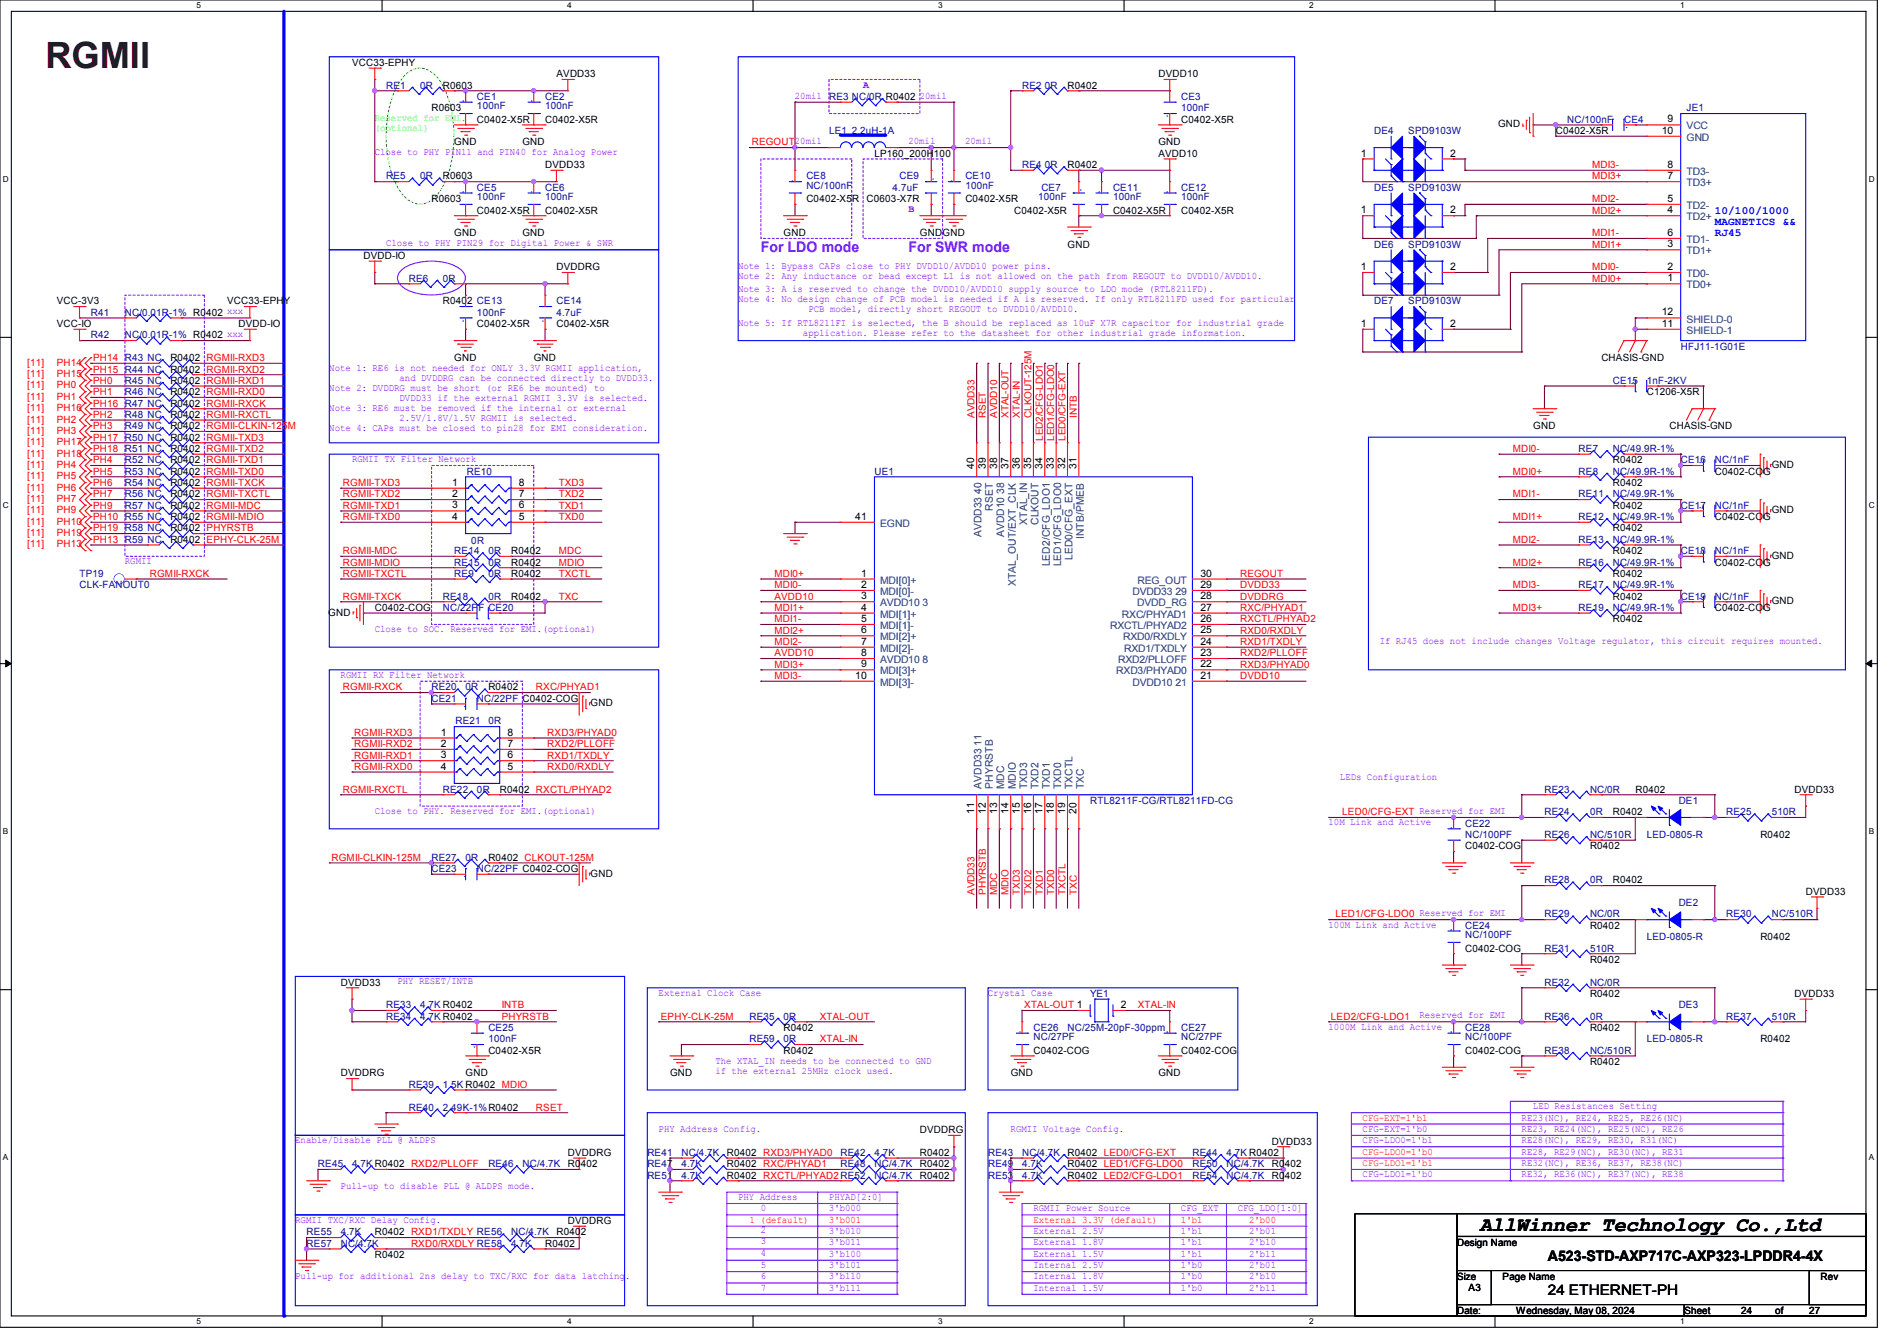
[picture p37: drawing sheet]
<svg xmlns="http://www.w3.org/2000/svg" width="297mm" height="210mm" viewBox="0 0 297 210" stroke-linecap="round" stroke-linejoin="round" font-family="sans-serif">
<defs><g id="words">
<text font-size="5.7" fill="#400000" x="7.1" y="10.6">RGMII</text>
<text font-size="3.2" x="231.7" y="192.7">AllWinner Technology Co.,Ltd</text>
<g font-size="2.3" fill="#8000ff">
<text x="119.1" y="39.5">For LDO mode</text>
<text x="142.2" y="39.5">For SWR mode</text>
</g>
<g font-size="2.3">
<text x="242.3" y="197.5">A523-STD-AXP717C-AXP323-LPDDR4-4X</text>
<text x="242.3" y="202.8">24 ETHERNET-PH</text>
</g>
<g font-size="1.7" fill="#00f">
<text x="268.5" y="33.5">10/100/1000</text>
<text x="268.5" y="35.2">MAGNETICS &amp;&amp;</text>
<text x="268.5" y="37">RJ45</text>
</g>
<g font-size="1.6">
<text x="55.1" y="10.3">VCC33-EPHY</text>
<text x="67.6" y="17.4">R0603</text>
<text x="69.3" y="13.9">R0603</text>
<text x="87.1" y="12.1">AVDD33</text>
<text x="167.1" y="13.9">R0402</text>
<text x="181.4" y="12.1">DVDD10</text>
<text x="71.1" y="22.8">GND</text>
<text x="74.7" y="19.2">C0402-X5R</text>
<text x="81.8" y="22.8">GND</text>
<text x="85.3" y="19.2">C0402-X5R</text>
<text x="181.4" y="22.8">GND</text>
<text x="184.9" y="19.2">C0402-X5R</text>
<text x="234.5" y="19.9">GND</text>
<text x="243.6" y="21">C0402-X5R</text>
<text x="260.2" y="21">10</text>
<text x="261.1" y="19.2">9</text>
<text x="69.3" y="28.1">R0603</text>
<text x="85.3" y="26.3">DVDD33</text>
<text x="136.9" y="24.6">LP160_200H100</text>
<text x="167.1" y="26.3">R0402</text>
<text x="181.4" y="24.6">AVDD10</text>
<text x="213" y="24.5">1</text>
<text x="227.1" y="24.5">2</text>
<text x="261.1" y="28.1">7</text>
<text x="261.1" y="26.3">8</text>
<text x="67.6" y="31.7">R0603</text>
<text x="74.7" y="33.4">C0402-X5R</text>
<text x="85.3" y="33.4">C0402-X5R</text>
<text x="126.2" y="31.7">C0402-X5R</text>
<text x="135.7" y="31.7">C0603-X7R</text>
<text x="151.1" y="31.7">C0402-X5R</text>
<text x="158.8" y="33.4">C0402-X5R</text>
<text x="174.3" y="33.4">C0402-X5R</text>
<text x="184.9" y="33.4">C0402-X5R</text>
<text x="213" y="33.4">1</text>
<text x="227.1" y="33.4">2</text>
<text x="261.1" y="33.4">4</text>
<text x="261.1" y="31.6">5</text>
<text x="56.9" y="40.6">DVDD-IO</text>
<text x="71.1" y="37">GND</text>
<text x="81.8" y="37">GND</text>
<text x="122.7" y="37">GND</text>
<text x="144" y="37">GND</text>
<text x="147.6" y="37">GND</text>
<text x="167.1" y="38.8">GND</text>
<text x="261.1" y="38.7">3</text>
<text x="261.1" y="37">6</text>
<text x="8.9" y="47.7">VCC-3V3</text>
<text x="35.6" y="47.7">VCC33-EPHY</text>
<text x="69.3" y="47.7">R0402 CE13</text>
<text x="87.1" y="42.3">DVDDRG</text>
<text x="213" y="42.3">1</text>
<text x="227.1" y="42.3">2</text>
<text x="261.1" y="44.1">1</text>
<text x="261.1" y="42.3">2</text>
<text x="8.9" y="51.2">VCC-IO</text>
<text x="37.3" y="51.2">DVDD-IO</text>
<text x="74.7" y="51.2">C0402-X5R</text>
<text x="87.1" y="51.2">C0402-X5R</text>
<text x="213" y="51.2">1</text>
<text x="227.1" y="51.2">2</text>
<text x="260.2" y="51.2">11</text>
<text x="260.2" y="49.4">12</text>
<text x="26.7" y="58.3">R0402</text>
<text x="26.7" y="56.6">R0402</text>
<text x="71.1" y="56.6">GND</text>
<text x="83.6" y="56.6">GND</text>
<text x="250.7" y="56.6">CHASIS-GND</text>
<text x="26.7" y="61.9">R0402</text>
<text x="26.7" y="60.1">R0402</text>
<text x="26.7" y="63.7">R0402</text>
<text x="26.7" y="65.4">R0402</text>
<text x="257.8" y="61.9">C1206-X5R</text>
<text x="26.7" y="70.8">R0402</text>
<text x="26.7" y="69">R0402</text>
<text x="26.7" y="67.2">R0402</text>
<text x="240" y="67.2">GND</text>
<text x="261.4" y="67.2">CHASIS-GND</text>
<text x="26.7" y="72.6">R0402</text>
<text x="26.7" y="77.9">R0402</text>
<text x="26.7" y="74.3">R0402</text>
<text x="26.7" y="76.1">R0402</text>
<text x="70.8" y="76.1">1</text>
<text x="70.8" y="77.9">2</text>
<text x="81.2" y="76.1">8</text>
<text x="81.2" y="77.9">7</text>
<text x="152.5" y="73.4" transform="rotate(-90 152.5 73.4)">40</text>
<text x="154.3" y="73.4" transform="rotate(-90 154.3 73.4)">39</text>
<text x="156.1" y="73.4" transform="rotate(-90 156.1 73.4)">38</text>
<text x="157.9" y="73.4" transform="rotate(-90 157.9 73.4)">37</text>
<text x="159.7" y="73.4" transform="rotate(-90 159.7 73.4)">36</text>
<text x="161.4" y="73.4" transform="rotate(-90 161.4 73.4)">35</text>
<text x="163.2" y="73.4" transform="rotate(-90 163.2 73.4)">34</text>
<text x="165" y="73.4" transform="rotate(-90 165 73.4)">33</text>
<text x="166.8" y="73.4" transform="rotate(-90 166.8 73.4)">32</text>
<text x="168.5" y="73.4" transform="rotate(-90 168.5 73.4)">31</text>
<text x="252.5" y="76.1">R0402</text>
<text x="252.5" y="72.6">R0402</text>
<text x="268.5" y="74.3">C0402-COG</text>
<text x="277.4" y="73.3">GND</text>
<text x="26.7" y="83.2">R0402</text>
<text x="26.7" y="79.7">R0402</text>
<text x="26.7" y="81.4">R0402</text>
<text x="70.8" y="79.6">3</text>
<text x="70.8" y="81.4">4</text>
<text x="81.2" y="79.6">6</text>
<text x="81.2" y="81.4">5</text>
<text x="133.9" y="81.4">41</text>
<text x="252.5" y="83.2">R0402</text>
<text x="252.5" y="79.7">R0402</text>
<text x="268.5" y="81.4">C0402-COG</text>
<text x="277.4" y="80.4">GND</text>
<text x="26.7" y="85">R0402</text>
<text x="80" y="86.8">R0402</text>
<text x="80" y="88.6">R0402</text>
<text x="252.5" y="86.8">R0402</text>
<text x="268.5" y="88.6">C0402-COG</text>
<text x="277.4" y="87.5">GND</text>
<text x="58.7" y="95.7">C0402-COG</text>
<text x="80" y="90.3">R0402</text>
<text x="80" y="93.9">R0402</text>
<text x="134.8" y="90.3">1</text>
<text x="134.8" y="92.1">2</text>
<text x="134.8" y="93.9">3</text>
<text x="134.8" y="95.6">4</text>
<text x="187.9" y="95.6">27</text>
<text x="187.9" y="92.1">29</text>
<text x="187.9" y="90.3">30</text>
<text x="187.9" y="93.9">28</text>
<text x="252.5" y="90.3">R0402</text>
<text x="252.5" y="93.9">R0402</text>
<text x="268.5" y="95.7">C0402-COG</text>
<text x="277.4" y="94.6">GND</text>
<text x="51.4" y="96.4">GND</text>
<text x="134.8" y="97.4">5</text>
<text x="134.8" y="99.2">6</text>
<text x="134.8" y="101">7</text>
<text x="187.9" y="97.4">26</text>
<text x="187.9" y="99.2">25</text>
<text x="187.9" y="101">24</text>
<text x="252.5" y="97.5">R0402</text>
<text x="133.9" y="106.3">10</text>
<text x="134.8" y="102.7">8</text>
<text x="134.8" y="104.5">9</text>
<text x="187.9" y="106.3">21</text>
<text x="187.9" y="102.7">23</text>
<text x="187.9" y="104.5">22</text>
<text x="76.5" y="108.1">R0402</text>
<text x="81.8" y="109.9">C0402-COG</text>
<text x="92.5" y="110.6">GND</text>
<text x="69" y="115.2">1</text>
<text x="69" y="117">2</text>
<text x="69" y="118.7">3</text>
<text x="79.5" y="115.2">8</text>
<text x="79.5" y="117">7</text>
<text x="79.5" y="118.7">6</text>
<text x="69" y="120.5">4</text>
<text x="78.2" y="124.1">R0402 RXCTL/PHYAD2</text>
<text x="79.5" y="120.5">5</text>
<text x="256" y="124.1">R0402</text>
<text x="280.9" y="124.1">DVDD33</text>
<text x="152.5" y="127.5" transform="rotate(-90 152.5 127.5)">11</text>
<text x="154.3" y="127.5" transform="rotate(-90 154.3 127.5)">12</text>
<text x="156.1" y="127.5" transform="rotate(-90 156.1 127.5)">13</text>
<text x="157.9" y="127.5" transform="rotate(-90 157.9 127.5)">14</text>
<text x="159.7" y="127.5" transform="rotate(-90 159.7 127.5)">15</text>
<text x="161.4" y="127.5" transform="rotate(-90 161.4 127.5)">16</text>
<text x="163.2" y="127.5" transform="rotate(-90 163.2 127.5)">17</text>
<text x="165" y="127.5" transform="rotate(-90 165 127.5)">18</text>
<text x="166.8" y="127.5" transform="rotate(-90 166.8 127.5)">19</text>
<text x="168.5" y="127.5" transform="rotate(-90 168.5 127.5)">20</text>
<text x="252.5" y="127.7">R0402</text>
<text x="275.6" y="131.2">R0402</text>
<text x="76.5" y="134.8">R0402 CLKOUT-125M</text>
<text x="92.5" y="137.3">GND</text>
<text x="229.4" y="133">C0402-COG</text>
<text x="248.9" y="133">R0402</text>
<text x="252.5" y="138.3">R0402</text>
<text x="282.7" y="140.1">DVDD33</text>
<text x="229.4" y="149">C0402-COG</text>
<text x="248.9" y="145.5">R0402</text>
<text x="275.6" y="147.2">R0402</text>
<text x="53.3" y="154.3">DVDD33</text>
<text x="248.9" y="150.8">R0402</text>
<text x="122.7" y="161.5">R0402</text>
<text x="175.5" y="157.9">2</text>
<text x="248.9" y="156.1">R0402</text>
<text x="248.9" y="161.5">R0402</text>
<text x="280.9" y="156.1">DVDD33</text>
<text x="76.5" y="165">C0402-X5R</text>
<text x="122.7" y="165">R0402</text>
<text x="161.8" y="165">C0402-COG</text>
<text x="184.9" y="165">C0402-COG</text>
<text x="229.4" y="165">C0402-COG</text>
<text x="248.9" y="166.8">R0402</text>
<text x="275.6" y="163.2">R0402</text>
<text x="53.3" y="168.6">DVDDRG</text>
<text x="72.9" y="168.6">GND</text>
<text x="104.9" y="168.6">GND</text>
<text x="158.3" y="168.6">GND</text>
<text x="181.4" y="168.6">GND</text>
<text x="144" y="177.5">DVDDRG</text>
<text x="199.1" y="179.2">DVDD33</text>
<text x="88.9" y="181">DVDDRG</text>
<text x="88.9" y="182.8">R0402</text>
<text x="113.8" y="181">R0402 RXD3/PHYAD0</text>
<text x="113.8" y="182.8">R0402 RXC/PHYAD1</text>
<text x="113.8" y="184.6">R0402 RXCTL/PHYAD2RE52</text>
<text x="144" y="182.8">R0402</text>
<text x="144" y="181">R0402</text>
<text x="144" y="184.6">R0402</text>
<text x="167.1" y="184.6">R0402 LED2/CFG-LDO1</text>
<text x="167.1" y="182.8">R0402 LED1/CFG-LDO0</text>
<text x="167.1" y="181">R0402 LED0/CFG-EXT</text>
<text x="199.1" y="182.8">R0402</text>
<text x="199.1" y="184.6">R0402</text>
<text x="88.9" y="191.7">DVDDRG</text>
<text x="58.7" y="197">R0402</text>
<text x="58.7" y="193.5">R0402 RXD1/TXDLY RE56</text>
<text x="85.3" y="195.2">R0402</text>
<text x="87.1" y="193.5">R0402</text>
<text x="228.1" y="195.1">Design Name</text>
<text x="228.1" y="200.4">Size</text>
<text x="229.9" y="202.2">A3</text>
<text x="235.3" y="200.4">Page Name</text>
<text x="285" y="200.4">Rev</text>
<text x="228.1" y="205.7">Date:</text>
<text x="237.4" y="205.7">Wednesday, May 08, 2024</text>
<text x="263.7" y="205.7">Sheet</text>
<text x="272.6" y="205.7">24</text>
<text x="277.9" y="205.7">of</text>
<text x="283.3" y="205.7">27</text>
</g>
<g font-size="1.6" fill="#000080">
<text x="60.5" y="13.9">RE1</text>
<text x="65.8" y="13.9">0R</text>
<text x="74.7" y="15.7">CE1</text>
<text x="74.7" y="17.1">100nF</text>
<text x="85.3" y="15.7">CE2</text>
<text x="85.3" y="17.1">100nF</text>
<text x="129.8" y="15.7">RE3 NC/0R R0402</text>
<text x="160" y="13.9">RE2</text>
<text x="163.6" y="13.9">0R</text>
<text x="184.9" y="15.7">CE3</text>
<text x="184.9" y="17.4">100nF</text>
<text x="264" y="17.4">JE1</text>
<text x="129.8" y="21">LE1</text>
<text x="133.4" y="21">2.2uH-1A</text>
<text x="215.2" y="21">DE4</text>
<text x="220.5" y="21">SPD9103W</text>
<text x="245.4" y="19.2">NC/100nF</text>
<text x="254.3" y="19.2">CE4</text>
<text x="60.5" y="28.1">RE5</text>
<text x="65.8" y="28.1">0R</text>
<text x="74.7" y="29.9">CE5</text>
<text x="85.3" y="29.9">CE6</text>
<text x="126.2" y="28.1">CE8</text>
<text x="126.2" y="29.5">NC/100nF</text>
<text x="139.8" y="29.9">4.7uF</text>
<text x="140.8" y="28.1">CE9</text>
<text x="151.1" y="28.1">CE10</text>
<text x="151.1" y="29.5">100nF</text>
<text x="160" y="26.3">RE4</text>
<text x="163" y="29.9">CE7</text>
<text x="163.6" y="26.3">0R</text>
<text x="174.3" y="29.9">CE11</text>
<text x="184.9" y="29.9">CE12</text>
<text x="215.2" y="29.9">DE5</text>
<text x="220.5" y="29.9">SPD9103W</text>
<text x="74.7" y="31.3">100nF</text>
<text x="85.3" y="31.3">100nF</text>
<text x="162.5" y="31.3">100nF</text>
<text x="174.3" y="31.3">100nF</text>
<text x="184.9" y="31.3">100nF</text>
<text x="215.2" y="38.8">DE6</text>
<text x="220.5" y="38.8">SPD9103W</text>
<text x="64" y="44.1">RE6</text>
<text x="69.3" y="44.1">0R</text>
<text x="87.1" y="47.7">CE14</text>
<text x="215.2" y="47.7">DE7</text>
<text x="220.5" y="47.7">SPD9103W</text>
<text x="14.2" y="49.4">R41</text>
<text x="14.2" y="53">R42</text>
<text x="19.6" y="49.4">NC/0.01R-1% R0402 xxx</text>
<text x="19.6" y="53">NC/0.01R-1% R0402 xxx</text>
<text x="74.7" y="49.4">100nF</text>
<text x="87.1" y="49.4">4.7uF</text>
<text x="19.6" y="58.3">R44 NC</text>
<text x="19.6" y="56.6">R43 NC</text>
<text x="263.2" y="54.8">HFJ11-1G01E</text>
<text x="19.6" y="61.9">R46 NC</text>
<text x="19.6" y="60.1">R45 NC</text>
<text x="19.6" y="63.7">R47 NC</text>
<text x="19.6" y="65.4">R48 NC</text>
<text x="252.5" y="60.1">CE15</text>
<text x="257.8" y="60.1">1nF-2KV</text>
<text x="19.6" y="70.8">R51 NC</text>
<text x="19.6" y="69">R50 NC</text>
<text x="19.6" y="67.2">R49 NC</text>
<text x="247.2" y="70.8">RE7</text>
<text x="252.5" y="70.8">NC/49.9R-1%</text>
<text x="19.6" y="72.6">R52 NC</text>
<text x="19.6" y="77.9">R56 NC</text>
<text x="19.6" y="74.3">R53 NC</text>
<text x="19.6" y="76.1">R54 NC</text>
<text x="73.1" y="74.3">RE10</text>
<text x="136.9" y="74.3">UE1</text>
<text x="247.2" y="77.9">RE11</text>
<text x="247.2" y="74.3">RE8</text>
<text x="252.5" y="77.9">NC/49.9R-1%</text>
<text x="252.5" y="74.3">NC/49.9R-1%</text>
<text x="263.2" y="72.6">CE16</text>
<text x="268.5" y="72.6">NC/1nF</text>
<text x="19.6" y="83.2">R58 NC</text>
<text x="19.6" y="79.7">R57 NC</text>
<text x="19.6" y="81.4">R55 NC</text>
<text x="247.2" y="81.4">RE12</text>
<text x="252.5" y="81.4">NC/49.9R-1%</text>
<text x="263.2" y="79.7">CE17</text>
<text x="268.5" y="79.7">NC/1nF</text>
<text x="19.6" y="85">R59 NC</text>
<text x="71.1" y="86.8">RE14</text>
<text x="71.1" y="88.6">RE15</text>
<text x="73.8" y="85.2">0R</text>
<text x="76.5" y="86.8">0R</text>
<text x="76.5" y="88.6">0R</text>
<text x="247.2" y="85">RE13</text>
<text x="247.2" y="88.6">RE16</text>
<text x="252.5" y="85">NC/49.9R-1%</text>
<text x="252.5" y="88.6">NC/49.9R-1%</text>
<text x="263.2" y="86.8">CE18</text>
<text x="268.5" y="86.8">NC/1nF</text>
<text x="12.4" y="90.3">TP19</text>
<text x="12.4" y="92.1">CLK-FANOUT0</text>
<text x="69.3" y="95.7">NC/22PF .CE20</text>
<text x="69.3" y="93.9">RE18</text>
<text x="71.1" y="90.3">RE9</text>
<text x="76.5" y="90.3">0R</text>
<text x="76.5" y="93.9">0R</text>
<text x="247.2" y="95.7">RE19</text>
<text x="247.2" y="92.1">RE17</text>
<text x="252.5" y="95.7">NC/49.9R-1%</text>
<text x="252.5" y="92.1">NC/49.9R-1%</text>
<text x="263.2" y="93.9">CE19</text>
<text x="268.5" y="93.9">NC/1nF</text>
<text x="67.6" y="109.9">CE21</text>
<text x="67.6" y="108.1">RE20</text>
<text x="71.3" y="113.5">RE21</text>
<text x="72.9" y="108.1">0R</text>
<text x="74.7" y="109.9">NC/22PF</text>
<text x="76.5" y="113.5">0R</text>
<text x="69.3" y="124.1">RE22</text>
<text x="74.7" y="124.1">0R</text>
<text x="170.7" y="125.9">RTL8211F-CG/RTL8211FD-CG</text>
<text x="241.8" y="124.1">RE23</text>
<text x="248.9" y="124.1">NC/0R</text>
<text x="262.8" y="125.9">DE1</text>
<text x="229.4" y="129.5">CE22</text>
<text x="229.4" y="131.2">NC/100PF</text>
<text x="241.8" y="131.2">RE26</text>
<text x="241.8" y="127.7">RE24</text>
<text x="248.9" y="131.2">NC/510R</text>
<text x="248.9" y="127.7">0R</text>
<text x="257.8" y="131.2">LED-0805-R</text>
<text x="270.3" y="127.7">RE25</text>
<text x="277.4" y="127.7">510R</text>
<text x="67.6" y="134.8">RE27</text>
<text x="67.6" y="136.6">CE23</text>
<text x="72.9" y="134.8">0R</text>
<text x="74.7" y="136.6">NC/22PF C0402-COG</text>
<text x="241.8" y="138.3">RE28</text>
<text x="241.8" y="143.7">RE29</text>
<text x="248.9" y="138.3">0R</text>
<text x="248.9" y="143.7">NC/0R</text>
<text x="262.8" y="141.9">DE2</text>
<text x="270.3" y="143.7">RE30</text>
<text x="277.4" y="143.7">NC/510R</text>
<text x="229.4" y="145.5">CE24</text>
<text x="229.4" y="146.9">NC/100PF</text>
<text x="241.8" y="149">RE31</text>
<text x="248.9" y="149">510R</text>
<text x="257.8" y="147.2">LED-0805-R</text>
<text x="241.8" y="154.3">RE32</text>
<text x="248.9" y="154.3">NC/0R</text>
<text x="60.5" y="157.9">RE33</text>
<text x="60.5" y="159.7">RE34</text>
<text x="65.8" y="157.9">4.7K R0402</text>
<text x="65.8" y="159.7">4.7K R0402</text>
<text x="76.5" y="161.5">CE25</text>
<text x="117.4" y="159.7">RE35</text>
<text x="122.7" y="159.7">0R</text>
<text x="161.8" y="161.5">CE26</text>
<text x="167.1" y="161.5">NC/25M-20pF-30ppm</text>
<text x="170.7" y="156.1">YE1</text>
<text x="184.9" y="161.5">CE27</text>
<text x="229.4" y="161.5">CE28</text>
<text x="241.8" y="159.7">RE36</text>
<text x="248.9" y="159.7">0R</text>
<text x="262.8" y="157.9">DE3</text>
<text x="270.3" y="159.7">RE37</text>
<text x="277.4" y="159.7">510R</text>
<text x="76.5" y="163.2">100nF</text>
<text x="117.4" y="163.2">RE59</text>
<text x="122.7" y="163.2">0R</text>
<text x="161.8" y="162.9">NC/27PF</text>
<text x="184.9" y="162.9">NC/27PF</text>
<text x="229.4" y="162.9">NC/100PF</text>
<text x="241.8" y="165">RE38</text>
<text x="248.9" y="165">NC/510R</text>
<text x="257.8" y="163.2">LED-0805-R</text>
<text x="64" y="173.9">RE40</text>
<text x="64" y="170.3">RE39</text>
<text x="69.3" y="173.9">2.49K-1%R0402</text>
<text x="69.3" y="170.3">1.5K R0402 MDIO</text>
<text x="49.8" y="182.8">RE45</text>
<text x="55.1" y="182.8">4.7K R0402 RXD2/PLLOFF</text>
<text x="76.5" y="182.8">RE46</text>
<text x="81.8" y="182.8">NC/4.7K</text>
<text x="101.4" y="181">RE41</text>
<text x="101.4" y="182.8">RE47</text>
<text x="101.4" y="184.6">RE51</text>
<text x="106.7" y="181">NC/4.7K</text>
<text x="106.7" y="182.8">4.7K</text>
<text x="106.7" y="184.6">4.7K</text>
<text x="131.6" y="182.8">RE48</text>
<text x="131.6" y="181">RE42</text>
<text x="136.9" y="182.8">NC/4.7K</text>
<text x="136.9" y="181">4.7K</text>
<text x="136.9" y="184.6">NC/4.7K</text>
<text x="154.7" y="184.6">RE53</text>
<text x="154.7" y="182.8">RE49</text>
<text x="154.7" y="181">RE43</text>
<text x="160" y="184.6">4.7K</text>
<text x="160" y="182.8">4.7K</text>
<text x="160" y="181">NC/4.7K</text>
<text x="186.7" y="182.8">RE50</text>
<text x="186.7" y="181">RE44</text>
<text x="186.7" y="184.6">RE54</text>
<text x="192" y="182.8">NC/4.7K</text>
<text x="192" y="181">4.7K R0402</text>
<text x="192" y="184.6">NC/4.7K</text>
<text x="48" y="195.2">RE57</text>
<text x="48" y="193.5">RE55</text>
<text x="53.3" y="195.2">NC/4.7K</text>
<text x="53.3" y="193.5">4.7K</text>
<text x="80" y="193.5">NC/4.7K</text>
<text x="80" y="195.2">4.7K</text>
</g>
<g font-size="1.6" fill="#8000ff">
<text x="124.4" y="15.5">20mil</text>
<text x="135.1" y="13.7">A</text>
<text x="144" y="15.5">20mil</text>
<text x="142.2" y="22.6">20mil</text>
<text x="151.1" y="22.6">20mil</text>
<text x="58.7" y="24.3">Close to PHY PIN11 and PIN40 for Analog Power</text>
<text x="142.2" y="33.3">B</text>
<text x="60.4" y="38.6">Close to PHY PIN29 for Digital Power &amp; SWR</text>
<text x="115.6" y="45.7">Note 3: A is reserved to change the DVDD10/AVDD10 supply source to LDO mode (RTL8211FD).</text>
<text x="115.6" y="47.2">Note 4: No design change of PCB model is needed if A is reserved. If only RTL8211FD used for particular</text>
<text x="115.6" y="42.1">Note 1: Bypass CAPs close to PHY DVDD10/AVDD10 power pins.</text>
<text x="115.6" y="43.7">Note 2: Any inductance or bead except L1 is not allowed on the path from REGOUT to DVDD10/AVDD10.</text>
<text x="115.6" y="51">Note 5: If RTL8211FI is selected, the B should be replaced as 10uF X7R capacitor for industrial grade</text>
<text x="125.7" y="52.6">application. Please refer to the datasheet for other industrial grade information.</text>
<text x="126.6" y="48.8">PCB model, directly short REGOUT to DVDD10/AVDD10.</text>
<text x="51.6" y="58.1">Note 1: RE6 is not needed for ONLY 3.3V RGMII application,</text>
<text x="62.6" y="59.7">and DVDDRG can be connected directly to DVDD33.</text>
<text x="51.6" y="61.3">Note 2: DVDDRG must be short (or RE6 be mounted) to</text>
<text x="51.6" y="64.4">Note 3: RE6 must be removed if the internal or external</text>
<text x="62.6" y="62.8">DVDD33 if the external RGMII 3.3V is selected.</text>
<text x="62.6" y="66">2.5V/1.8V/1.5V RGMII is selected.</text>
<text x="51.6" y="67.5">Note 4: CAPs must be closed to pin28 for EMI consideration.</text>
<text x="55.1" y="72.3">RGMII TX Filter Network</text>
<text x="19.6" y="88.3">RGMII</text>
<text x="58.7" y="99">Close to SOC. Reserved for EMI.(optional)</text>
<text x="216" y="100.8">If RJ45 does not include changes Voltage regulator, this circuit requires mounted.</text>
<text x="53.3" y="106.1">RGMII RX Filter Network</text>
<text x="209.8" y="122.1">LEDs Configuration</text>
<text x="58.7" y="127.5">Close to PHY. Reserved for EMI.(optional)</text>
<text x="208" y="129.2">10M Link and Active</text>
<text x="208" y="145.2">100M Link and Active</text>
<text x="62.2" y="154.1">PHY RESET/INTB</text>
<text x="103.1" y="155.9">External Clock Case</text>
<text x="154.7" y="155.9">Crystal Case</text>
<text x="208" y="161.2">1000M Link and Active</text>
<text x="222.2" y="159.5">Reserved for EMI</text>
<text x="112" y="166.6">The XTAL_IN needs to be connected to GND</text>
<text x="112" y="168.1">if the external 25MHz clock used.</text>
<text x="240" y="173.7">LED Resistances Setting</text>
<text x="46.2" y="179">Enable/Disable PLL @ ALDPS</text>
<text x="103.1" y="177.2">PHY Address Config.</text>
<text x="158.2" y="177.2">RGMII Voltage Config.</text>
<text x="213.3" y="179">CFG-LDO0=1'b1</text>
<text x="213.3" y="177.2">CFG-EXT=1'b0</text>
<text x="238.2" y="179">RE28(NC), RE29, RE30, R31(NC)</text>
<text x="238.2" y="177.2">RE23, RE24(NC), RE25(NC), RE26</text>
<text x="238.2" y="175.5">RE23(NC), RE24, RE25, RE26(NC)</text>
<text x="213.3" y="184.4">CFG-LDO1=1'b0</text>
<text x="238.2" y="184.4">RE32, RE36(NC), RE37(NC), RE38</text>
<text x="238.2" y="182.6">RE32(NC), RE36, RE37, RE38(NC)</text>
<text x="238.2" y="180.8">RE28, RE29(NC), RE30(NC), RE31</text>
<text x="46.2" y="191.5">RGMII TXC/RXC Delay Config.</text>
<text x="53.3" y="186.1">Pull-up to disable PLL @ ALDPS mode.</text>
<text x="115.6" y="187.9">PHY Address</text>
<text x="119.1" y="189.7">0</text>
<text x="129.8" y="187.9">PHYAD[2:0]</text>
<text x="129.8" y="189.7">3'b000</text>
<text x="161.8" y="189.7">RGMII Power Source</text>
<text x="184.9" y="189.7">CFG_EXT</text>
<text x="193.8" y="189.7">CFG_LDO[1:0]</text>
<text x="119.1" y="194.9">3</text>
<text x="119.1" y="193.1">2</text>
<text x="119.1" y="196.6">4</text>
<text x="129.8" y="196.8">3'b100</text>
<text x="129.8" y="195">3'b011</text>
<text x="129.8" y="193.3">3'b010</text>
<text x="161.8" y="193.3">External 2.5V</text>
<text x="161.8" y="195">External 1.8V</text>
<text x="161.8" y="196.8">External 1.5V</text>
<text x="184.9" y="196.8">1'b1</text>
<text x="184.9" y="195">1'b1</text>
<text x="184.9" y="193.3">1'b1</text>
<text x="195.6" y="195">2'b10</text>
<text x="195.6" y="193.3">2'b01</text>
<text x="195.6" y="196.8">2'b11</text>
<text x="46.2" y="200.4">Pull-up for additional 2ns delay to TXC/RXC for data latching.</text>
<text x="119.1" y="200.4">6</text>
<text x="119.1" y="198.6">5</text>
<text x="119.1" y="202.1">7</text>
<text x="129.8" y="198.6">3'b101</text>
<text x="129.8" y="200.4">3'b110</text>
<text x="129.8" y="202.1">3'b111</text>
<text x="161.8" y="198.6">Internal 2.5V</text>
<text x="161.8" y="200.4">Internal 1.8V</text>
<text x="161.8" y="202.1">Internal 1.5V</text>
<text x="184.9" y="198.6">1'b0</text>
<text x="184.9" y="202.1">1'b0</text>
<text x="184.9" y="200.4">1'b0</text>
<text x="195.6" y="200.4">2'b10</text>
<text x="195.6" y="198.6">2'b01</text>
<text x="195.6" y="202.1">2'b11</text>
</g>
<g font-size="1.6" fill="#0f0">
<text x="58.7" y="19">Reserved for EMI.</text>
<text x="58.7" y="20.6">(optional)</text>
</g>
<g font-size="1.6" fill="#f00">
<text x="117.7" y="22.8">REGOUT20mil</text>
<text x="249.3" y="26.3">MDI3-</text>
<text x="249.3" y="28.1">MDI3+</text>
<text x="249.3" y="33.4">MDI2+</text>
<text x="249.3" y="31.7">MDI2-</text>
<text x="249.3" y="38.8">MDI1+</text>
<text x="249.3" y="37">MDI1-</text>
<text x="249.3" y="44.1">MDI0+</text>
<text x="249.3" y="42.3">MDI0-</text>
<text x="4.3" y="57.3">[11]</text>
<text x="4.3" y="59.1">[11]</text>
<text x="8.9" y="57.3">PH14</text>
<text x="8.9" y="59.1">PH15</text>
<text x="14.6" y="56.6">PH14</text>
<text x="14.6" y="58.3">PH15</text>
<text x="32.3" y="58.3">RGMII-RXD2</text>
<text x="32.3" y="56.6">RGMII-RXD3</text>
<text x="4.3" y="64.4">[11]</text>
<text x="4.3" y="60.8">[11]</text>
<text x="4.3" y="62.6">[11]</text>
<text x="8.9" y="64.4">PH16</text>
<text x="8.9" y="60.8">PH0</text>
<text x="8.9" y="62.6">PH1</text>
<text x="14.6" y="63.7">PH16</text>
<text x="14.6" y="60.1">PH0</text>
<text x="14.6" y="61.9">PH1</text>
<text x="14.6" y="65.4">PH2</text>
<text x="32.3" y="61.9">RGMII-RXD0</text>
<text x="32.3" y="60.1">RGMII-RXD1</text>
<text x="32.3" y="63.7">RGMII-RXCK</text>
<text x="32.3" y="65.4">RGMII-RXCTL</text>
<text x="4.3" y="69.7">[11]</text>
<text x="4.3" y="71.5">[11]</text>
<text x="4.3" y="66.2">[11]</text>
<text x="4.3" y="67.9">[11]</text>
<text x="8.9" y="69.7">PH17</text>
<text x="8.9" y="71.5">PH18</text>
<text x="8.9" y="66.2">PH2</text>
<text x="8.9" y="67.9">PH3</text>
<text x="14.6" y="69">PH17</text>
<text x="14.6" y="70.8">PH18</text>
<text x="14.6" y="67.2">PH3</text>
<text x="32.3" y="69">RGMII-TXD3</text>
<text x="32.3" y="67.2">RGMII-CLKIN-125M</text>
<text x="32.3" y="70.8">RGMII-TXD2</text>
<text x="236.8" y="70.8">MDI0-</text>
<text x="4.3" y="73.3">[11]</text>
<text x="4.3" y="75.1">[11]</text>
<text x="4.3" y="76.8">[11]</text>
<text x="8.9" y="73.3">PH4</text>
<text x="8.9" y="75.1">PH5</text>
<text x="8.9" y="76.8">PH6</text>
<text x="14.6" y="72.6">PH4</text>
<text x="14.6" y="74.3">PH5</text>
<text x="14.6" y="76.1">PH6</text>
<text x="14.6" y="77.9">PH7</text>
<text x="32.3" y="72.6">RGMII-TXD1</text>
<text x="32.3" y="74.3">RGMII-TXD0</text>
<text x="32.3" y="77.9">RGMII-TXCTL</text>
<text x="32.3" y="76.1">RGMII-TXCK</text>
<text x="53.7" y="77.9">RGMII-TXD2</text>
<text x="53.7" y="76.1">RGMII-TXD3</text>
<text x="87.5" y="77.9">TXD2</text>
<text x="87.5" y="76.1">TXD3</text>
<text x="236.8" y="74.3">MDI0+</text>
<text x="236.8" y="77.9">MDI1-</text>
<text x="4.3" y="78.6">[11]</text>
<text x="4.3" y="80.4">[11]</text>
<text x="4.3" y="82.2">[11]</text>
<text x="4.3" y="83.9">[11]</text>
<text x="8.9" y="78.6">PH7</text>
<text x="8.9" y="80.4">PH9</text>
<text x="8.9" y="82.2">PH10</text>
<text x="8.9" y="83.9">PH19</text>
<text x="14.6" y="79.7">PH9</text>
<text x="14.6" y="81.4">PH10</text>
<text x="14.6" y="83.2">PH19</text>
<text x="32.3" y="81.4">RGMII-MDIO</text>
<text x="32.3" y="83.2">PHYRSTB</text>
<text x="32.3" y="79.7">RGMII-MDC</text>
<text x="53.7" y="81.4">RGMII-TXD0</text>
<text x="53.7" y="79.7">RGMII-TXD1</text>
<text x="87.5" y="79.7">TXD1</text>
<text x="87.5" y="81.4">TXD0</text>
<text x="236.8" y="81.4">MDI1+</text>
<text x="4.3" y="85.7">[11]</text>
<text x="8.9" y="85.7">PH13</text>
<text x="14.6" y="85">PH13</text>
<text x="32.3" y="85">EPHY-CLK-25M</text>
<text x="53.7" y="88.6">RGMII-MDIO</text>
<text x="53.7" y="86.8">RGMII-MDC</text>
<text x="87.5" y="86.8">MDC</text>
<text x="87.5" y="88.6">MDIO</text>
<text x="236.8" y="85">MDI2-</text>
<text x="236.8" y="88.6">MDI2+</text>
<text x="23.5" y="90.3">RGMII-RXCK</text>
<text x="53.7" y="90.3">RGMII-TXCTL</text>
<text x="53.7" y="93.9">RGMII-TXCK</text>
<text x="87.5" y="90.3">TXCTL</text>
<text x="87.5" y="93.9">TXC</text>
<text x="121.3" y="90.3">MDI0+</text>
<text x="121.3" y="92.1">MDI0-</text>
<text x="121.3" y="95.7">MDI1+</text>
<text x="121.3" y="93.9">AVDD10</text>
<text x="194.2" y="92.1">DVDD33</text>
<text x="194.2" y="90.3">REGOUT</text>
<text x="194.2" y="95.7">RXC/PHYAD1</text>
<text x="194.2" y="93.9">DVDDRG</text>
<text x="236.8" y="95.7">MDI3+</text>
<text x="236.8" y="92.1">MDI3-</text>
<text x="121.3" y="101">MDI2-</text>
<text x="121.3" y="97.5">MDI1-</text>
<text x="121.3" y="99.2">MDI2+</text>
<text x="194.2" y="101">RXD1/TXDLY</text>
<text x="194.2" y="99.2">RXD0/RXDLY</text>
<text x="194.2" y="97.5">RXCTL/PHYAD2</text>
<text x="121.3" y="104.6">MDI3+</text>
<text x="121.3" y="106.3">MDI3-</text>
<text x="121.3" y="102.8">AVDD10</text>
<text x="194.2" y="106.3">DVDD10</text>
<text x="194.2" y="104.6">RXD3/PHYAD0</text>
<text x="194.2" y="102.8">RXD2/PLLOFF</text>
<text x="53.7" y="108.1">RGMII-RXCK</text>
<text x="83.9" y="108.1">RXC/PHYAD1</text>
<text x="55.5" y="118.8">RGMII-RXD1</text>
<text x="55.5" y="115.2">RGMII-RXD3</text>
<text x="55.5" y="117">RGMII-RXD2</text>
<text x="85.7" y="118.8">RXD1/TXDLY</text>
<text x="85.7" y="117">RXD2/PLLOFF</text>
<text x="85.7" y="115.2">RXD3/PHYAD0</text>
<text x="53.7" y="124.1">RGMII-RXCTL</text>
<text x="55.5" y="120.6">RGMII-RXD0</text>
<text x="85.7" y="120.6">RXD0/RXDLY</text>
<text x="210.2" y="127.7">LED0/CFG-EXT Reserved for EMI</text>
<text x="51.9" y="134.8">RGMII-CLKIN-125M</text>
<text x="209.1" y="143.7">LED1/CFG-LDO0 Reserved for EMI</text>
<text x="78.6" y="157.9">INTB</text>
<text x="78.6" y="159.7">PHYRSTB</text>
<text x="103.5" y="159.7">EPHY-CLK-25M</text>
<text x="128.4" y="159.7">XTAL-OUT</text>
<text x="160.4" y="157.9">XTAL-OUT 1</text>
<text x="178.1" y="157.9">XTAL-IN</text>
<text x="208.4" y="159.7">LED2/CFG-LDO1</text>
<text x="128.4" y="163.2">XTAL-IN</text>
<text x="83.9" y="173.9">RSET</text>
<text x="213.3" y="175.5">CFG-EXT=1'b1</text>
<text x="213.3" y="182.6">CFG-LDO1=1'b1</text>
<text x="213.3" y="180.8">CFG-LDO0=1'b0</text>
<text x="117.3" y="191.5">1 (default)</text>
<text x="129.8" y="191.5">3'b001</text>
<text x="161.8" y="191.5">External 3.3V (default)</text>
<text x="184.9" y="191.5">1'b1</text>
<text x="195.6" y="191.5">2'b00</text>
<text x="64.4" y="195.2">RXD0/RXDLY RE58</text>
</g>
<g font-size="1.6" fill="#00f">
<text x="255.1" y="19.9" transform="rotate(-180 255.1 19.9)">.</text>
<text x="255.1" y="60.1">.</text>
<text x="265.8" y="72.5">.</text>
<text x="265.8" y="79.6">.</text>
<text x="265.8" y="86.7">.</text>
<text x="265.8" y="93.9">.</text>
<text x="73.2" y="110.5" transform="rotate(-180 73.2 110.5)">.</text>
<text x="73.2" y="137.2" transform="rotate(-180 73.2 137.2)">.</text>
</g>
<g font-size="1.6" fill="#004080">
<text x="264.1" y="20.3">VCC</text>
<text x="264.1" y="22.1">GND</text>
<text x="264.1" y="29.2">TD3+</text>
<text x="264.1" y="27.4">TD3-</text>
<text x="264.1" y="34.5">TD2+</text>
<text x="264.1" y="32.7">TD2-</text>
<text x="264.1" y="39.8">TD1+</text>
<text x="264.1" y="38.1">TD1-</text>
<text x="264.1" y="45.2">TD0+</text>
<text x="264.1" y="43.4">TD0-</text>
<text x="264.1" y="52.3">SHIELD-1</text>
<text x="264.1" y="50.5">SHIELD-0</text>
<text x="137.8" y="82.5">EGND</text>
<text x="155.5" y="80" transform="rotate(-90 155.5 80)">RSET</text>
<text x="160.8" y="82.2" transform="rotate(-90 160.8 82.2)">XTAL_IN</text>
<text x="162.6" y="82.2" transform="rotate(-90 162.6 82.2)">CLKOUT</text>
<text x="153.7" y="84.2" transform="rotate(-90 153.7 84.2)">AVDD33 40</text>
<text x="157.2" y="84.2" transform="rotate(-90 157.2 84.2)">AVDD10 38</text>
<text x="164.4" y="88.7" transform="rotate(-90 164.4 88.7)">LED2/CFG_LDO1</text>
<text x="166.1" y="88.7" transform="rotate(-90 166.1 88.7)">LED1/CFG_LDO0</text>
<text x="167.9" y="87.7" transform="rotate(-90 167.9 87.7)">LED0/CFG_EXT</text>
<text x="169.7" y="84.5" transform="rotate(-90 169.7 84.5)">INTB/PMEB</text>
<text x="137.8" y="91.4">MDI[0]+</text>
<text x="137.8" y="93.2">MDI[0]-</text>
<text x="137.8" y="95">AVDD10 3</text>
<text x="159" y="91.8" transform="rotate(-90 159 91.8)">XTAL_OUT/EXT_CLK</text>
<text x="177.3" y="93.2">DVDD33 29</text>
<text x="178" y="95">DVDD_RG</text>
<text x="178.1" y="91.4">REG_OUT</text>
<text x="137.8" y="96.7">MDI[1]+</text>
<text x="137.8" y="98.5">MDI[1]-</text>
<text x="137.8" y="100.3">MDI[2]+</text>
<text x="173.8" y="98.5">RXCTL/PHYAD2</text>
<text x="175.7" y="96.7">RXC/PHYAD1</text>
<text x="175.8" y="100.3">RXD0/RXDLY</text>
<text x="137.8" y="102.1">MDI[2]-</text>
<text x="137.8" y="103.8">AVDD10 8</text>
<text x="137.8" y="105.6">MDI[3]+</text>
<text x="137.8" y="107.4">MDI[3]-</text>
<text x="174.8" y="105.6">RXD3/PHYAD0</text>
<text x="175.1" y="103.8">RXD2/PLLOFF</text>
<text x="176" y="102.1">RXD1/TXDLY</text>
<text x="177.3" y="107.4">DVDD10 21</text>
<text x="153.7" y="123.6" transform="rotate(-90 153.7 123.6)">AVDD33 11</text>
<text x="155.5" y="123.6" transform="rotate(-90 155.5 123.6)">PHYRSTB</text>
<text x="157.2" y="123.6" transform="rotate(-90 157.2 123.6)">MDC</text>
<text x="159" y="123.6" transform="rotate(-90 159 123.6)">MDIO</text>
<text x="160.8" y="123.6" transform="rotate(-90 160.8 123.6)">TXD3</text>
<text x="162.6" y="123.6" transform="rotate(-90 162.6 123.6)">TXD2</text>
<text x="164.4" y="123.6" transform="rotate(-90 164.4 123.6)">TXD1</text>
<text x="166.1" y="123.6" transform="rotate(-90 166.1 123.6)">TXD0</text>
<text x="167.9" y="123.6" transform="rotate(-90 167.9 123.6)">TXCTL</text>
<text x="169.7" y="123.6" transform="rotate(-90 169.7 123.6)">TXC</text>
</g>
<g font-size="1.5" fill="#f00">
<text x="152.6" y="65.4" transform="rotate(-90 152.6 65.4)">AVDD33</text>
<text x="154.4" y="65.4" transform="rotate(-90 154.4 65.4)">RSET</text>
<text x="156.1" y="65.4" transform="rotate(-90 156.1 65.4)">AVDD10</text>
<text x="157.9" y="65.4" transform="rotate(-90 157.9 65.4)">XTAL-OUT</text>
<text x="159.7" y="65.4" transform="rotate(-90 159.7 65.4)">XTAL-IN</text>
<text x="161.5" y="65.4" transform="rotate(-90 161.5 65.4)">CLKOUT-125M</text>
<text x="168.6" y="65.4" transform="rotate(-90 168.6 65.4)">INTB</text>
<text x="163.2" y="69" transform="rotate(-90 163.2 69)">LED2/CFG-LDO1</text>
<text x="165" y="69" transform="rotate(-90 165 69)">LED1/CFG-LDO0</text>
<text x="166.8" y="69" transform="rotate(-90 166.8 69)">LED0/CFG-EXT</text>
<text x="152.6" y="140.1" transform="rotate(-90 152.6 140.1)">AVDD33</text>
<text x="154.4" y="140.1" transform="rotate(-90 154.4 140.1)">PHYRSTB</text>
<text x="156.1" y="140.1" transform="rotate(-90 156.1 140.1)">MDC</text>
<text x="157.9" y="140.1" transform="rotate(-90 157.9 140.1)">MDIO</text>
<text x="159.7" y="140.1" transform="rotate(-90 159.7 140.1)">TXD3</text>
<text x="161.5" y="140.1" transform="rotate(-90 161.5 140.1)">TXD2</text>
<text x="163.2" y="140.1" transform="rotate(-90 163.2 140.1)">TXD1</text>
<text x="165" y="140.1" transform="rotate(-90 165 140.1)">TXD0</text>
<text x="166.8" y="140.1" transform="rotate(-90 166.8 140.1)">TXCTL</text>
<text x="168.6" y="140.1" transform="rotate(-90 168.6 140.1)">TXC</text>
</g>
<g font-size="1.4" fill="#00f">
<text x="72.6" y="16.3" transform="rotate(-90 72.6 16.3)">.</text>
<text x="83.3" y="16.3" transform="rotate(-90 83.3 16.3)">.</text>
<text x="182.9" y="18.7" transform="rotate(-90 182.9 18.7)">.</text>
<text x="124.2" y="28.8" transform="rotate(-90 124.2 28.8)">.</text>
<text x="146" y="27.6" transform="rotate(90 146 27.6)">.</text>
<text x="149.1" y="28.8" transform="rotate(-90 149.1 28.8)">.</text>
<text x="169.1" y="29.3" transform="rotate(90 169.1 29.3)">.</text>
<text x="72.6" y="30.6" transform="rotate(-90 72.6 30.6)">.</text>
<text x="83.3" y="30.6" transform="rotate(-90 83.3 30.6)">.</text>
<text x="172.2" y="30.6" transform="rotate(-90 172.2 30.6)">.</text>
<text x="182.9" y="30.6" transform="rotate(-90 182.9 30.6)">.</text>
<text x="72.6" y="50.7" transform="rotate(-90 72.6 50.7)">.</text>
<text x="85.1" y="50.7" transform="rotate(-90 85.1 50.7)">.</text>
<text x="227.3" y="130.1" transform="rotate(-90 227.3 130.1)">.</text>
<text x="227.3" y="146.1" transform="rotate(-90 227.3 146.1)">.</text>
<text x="74.4" y="164.5" transform="rotate(-90 74.4 164.5)">.</text>
<text x="159.8" y="162.1" transform="rotate(-90 159.8 162.1)">.</text>
<text x="182.9" y="162.1" transform="rotate(-90 182.9 162.1)">.</text>
<text x="227.3" y="162.1" transform="rotate(-90 227.3 162.1)">.</text>
</g>
<g font-size="1.3">
<text x="30.8" y="1.3">5</text>
<text x="88.8" y="1.3">4</text>
<text x="146.9" y="1.3">3</text>
<text x="205" y="1.3">2</text>
<text x="263.1" y="1.3">1</text>
<text x=".5" y="28.4">D</text>
<text x="292.6" y="28.4">D</text>
<text x=".5" y="79.5">C</text>
<text x="292.6" y="79.5">C</text>
<text x=".5" y="130.6">B</text>
<text x="292.6" y="130.6">B</text>
<text x=".5" y="181.7">A</text>
<text x="292.6" y="181.7">A</text>
<text x="30.8" y="207.4">5</text>
<text x="88.8" y="207.4">4</text>
<text x="146.9" y="207.4">3</text>
<text x="205" y="207.4">2</text>
<text x="263.1" y="207.4">1</text>
</g>
</g></defs>
<path d="M0 0h293.9v207.9h-293.9zM1.8 1.8h290.3v204.3h-290.3z" fill="none" stroke="#000" stroke-width=".17"/>
<g fill="#fff">
<path d="M30.8 .2h.7v1.4h-.7z"/>
<path d="M30.8 206.2h.7v1.4h-.7z"/>
</g>
<path d="M59.8 0v1.8M59.8 206.1v1.8" fill="none" stroke="#000" stroke-width=".17"/>
<g fill="#fff">
<path d="M88.8 .2h.7v1.4h-.7z"/>
<path d="M88.8 206.2h.7v1.4h-.7z"/>
</g>
<path d="M117.9 0v1.8M117.9 206.1v1.8" fill="none" stroke="#000" stroke-width=".17"/>
<g fill="#fff">
<path d="M146.9 .2h.7v1.4h-.7z"/>
<path d="M146.9 206.2h.7v1.4h-.7z"/>
</g>
<path d="M176 0v1.8M176 206.1v1.8" fill="none" stroke="#000" stroke-width=".17"/>
<g fill="#fff">
<path d="M205 .2h.7v1.4h-.7z"/>
<path d="M205 206.2h.7v1.4h-.7z"/>
</g>
<path d="M234.1 0v1.8M234.1 206.1v1.8" fill="none" stroke="#000" stroke-width=".17"/>
<g fill="#fff">
<path d="M263.1 .2h.6v1.4h-.6z"/>
<path d="M263.1 206.2h.6v1.4h-.6z"/>
<path d="M.5 27.3h.9v1.4h-.9z"/>
<path d="M292.6 27.3h.9v1.4h-.9z"/>
<path d="M.5 78.4h.9v1.4h-.9z"/>
<path d="M292.6 78.4h.9v1.4h-.9z"/>
</g>
<path d="M0 52.8h1.8M292.1 52.8h1.8" fill="none" stroke="#000" stroke-width=".17"/>
<g fill="#fff">
<path d="M.5 129.5h.8v1.4h-.8z"/>
<path d="M292.6 129.5h.8v1.4h-.8z"/>
</g>
<path d="M0 103.9h1.8M292.1 103.9h1.8" fill="none" stroke="#000" stroke-width=".17"/>
<path d="M.9 103.4l.9 .5-.9 .5zM292.1 103.9l.9-.5v1z" fill="#000" stroke="#000" stroke-width=".16"/>
<g fill="#fff">
<path d="M.5 180.5h.8v1.4h-.8z"/>
<path d="M292.6 180.5h.8v1.4h-.8z"/>
</g>
<path d="M0 155h1.8M292.1 155h1.8" fill="none" stroke="#000" stroke-width=".17"/>
<g fill="none" stroke="#8000ff" stroke-width=".17">
<path d="M62.6 42.5a6.7 6.7 0 0 1 4.9-1.6 6.7 6.7 0 0 1 4.9 1.6 1.59 1.59 0 0 1-.5 2.5 8.9 8.9 0 0 1-8.8 0 1.64 1.64 0 0 1-.5-2.5zM279.1 174.2h.1M279.1 172.5h.1M279.1 172.5h-42.6v12.4M279.1 174.2h-67.5v10.7M279.1 172.5v12.4M140.5 186.7h.1M140.5 186.7h-26.7v16M204.5 188.5h.1M204.5 188.5h-44.5v14.2M211.6 184.9h.1M236.5 184.9h.1"/>
<path d="M279.1 184.9h.1M113.8 202.7h.1M160 202.7h.1"/>
</g>
<path d="M51.6 8.9h51.5v30.2h-51.5zM115.6 8.9h87.1v44.4h-87.1zM51.6 39.1h51.5v30.2h-51.5zM51.6 71.1h51.5v30.2h-51.5zM51.6 104.9h51.5v24.9h-51.5zM46.2 152.9h51.6v24.9h-51.6zM101.3 154.7h49.8v16h-49.8zM154.7 154.7h39.1v16h-39.1zM46.2 177.8h51.6v12.4h-51.6zM101.3 174.2h49.8v30.3h-49.8zM154.7 174.2h51.5v30.3h-51.5zM46.2 190.2h51.6v14.3h-51.6z" fill="none" stroke="#00f" stroke-width=".17"/>
<path d="M63.7 11.5a3.1 3.1 0 0 1 4.7 .6 14.8 14.8 0 0 1 2.7 9.2 14.8 14.8 0 0 1-2.7 9.2 3.2 3.2 0 0 1-5.3 0 14.8 14.8 0 0 1-2.6-9.2 14.8 14.8 0 0 1 2.6-9.2z" fill="none" stroke="#0f0" stroke-width=".17" stroke-dasharray=".3 .3"/>
<path d="M129.8 12.4h14.2v5.4h-14.2zM119.1 24.9h14.2v12.4h-14.2zM135.1 24.9h12.5v12.4h-12.5zM67.6 72.9h16v24.9h-16zM65.8 106.7h16v19.5h-16z" fill="none" stroke="#8000ff" stroke-width=".17" stroke-dasharray=".3 .3"/>
<path d="M44.4 1.8v204.3" fill="none" stroke="#00f" stroke-width=".51"/>
<circle cx="44.4" cy="206.1" r=".25" fill="#00f"/>
<g fill="none" stroke="#8000ff" stroke-width=".17">
<path d="M211.6 176h67.5M211.6 177.8h67.5M211.6 179.6h67.5M279.1 176h.1M279.1 177.8h.1M279.1 179.6h.1M113.8 188.5h26.7M113.8 190.2h26.7M113.8 192h26.7M113.8 193.8h26.7M113.8 195.6h26.7M113.8 197.4h26.7"/>
<path d="M113.8 199.1h26.7M128 186.7v16M140.5 188.5h.1M140.5 190.2h.1M140.5 192h.1M140.5 193.8h.1M140.5 195.6h.1M140.5 197.4h.1M140.5 199.1h.1M140.5 186.7v16M160 190.2h44.5M160 192h44.5"/>
<path d="M160 193.8h44.5M160 195.6h44.5M160 197.4h44.5M160 199.1h44.5M183.1 188.5v14.2M192 188.5v14.2M204.5 190.2h.1M204.5 192h.1M204.5 193.8h.1M204.5 195.6h.1M204.5 197.4h.1M204.5 199.1h.1"/>
<path d="M204.5 188.5v14.2M211.6 181.4h67.5M211.6 183.1h67.5M211.6 184.9h67.5M279.1 181.4h.1M279.1 183.1h.1M279.1 184.9h.1M113.8 200.9h26.7M113.8 202.7h26.7M128 202.7h.1M140.5 200.9h.1M140.5 202.7h.1"/>
<path d="M160 200.9h44.5M160 202.7h44.5M183.1 202.7h.1M192 202.7h.1M204.5 200.9h.1M204.5 202.7h.1"/>
</g>
<path d="M19.6 46.2h12.4v40.9h-12.4z" fill="none" stroke="#8000ff" stroke-width=".17" stroke-dasharray=".3 .3"/>
<g fill="none" stroke="#00f" stroke-width=".17">
<path d="M64.6 13.7h.1M64.6 13.7l-.6 .5M64.6 13.7l1 1.1M65.6 14.8h.1M66.7 13.7h.1M66.7 13.7l-1.1 1.1M66.7 13.7l1 1.1M67.7 14.8h.1M68.8 13.7h.1M68.8 13.7l-1.1 1.1M68.8 13.7l.5 .5M69.3 14.2h.1"/>
<path d="M72 17.8h1.8M72 16h1.8M73.8 16h.1M73.8 17.8h.1M82.7 17.8h1.8M82.7 16h1.8M84.5 16h.1M84.5 17.8h.1M133.9 15.5h.1M133.9 15.5l-.6 .5M133.9 15.5l1.1 1.1M135 16.6h.1"/>
<path d="M136 15.5h.1M136 15.5l-1 1.1M136 15.5l1.1 1.1M137.1 16.6h.1M138.1 15.5h.1M138.1 15.5l-1 1.1M138.1 15.5l.6 .5M138.7 16h.1M162.3 13.7h.1M162.3 13.7l-.5 .5M162.3 13.7l1.1 1.1M163.4 14.8h.1"/>
<path d="M164.5 13.7h.1M164.5 13.7l-1.1 1.1M164.5 13.7l1 1.1M165.5 14.8h.1M166.6 13.7h.1M166.6 13.7l-1.1 1.1M166.6 13.7l.5 .5M167.1 14.2h.1M182.2 17.8h1.8M182.2 16h1.8M184 17.8h.1M184 16h.1"/>
<path d="M252.5 18.7h.1M252.5 18.7v1.7M254.3 18.7h.1M254.3 18.7v1.7M263.1 17.8h19.6v35.5h-19.6zM64.6 27.9h.1M64.6 27.9l-.6 .5M64.6 27.9l1 1.1M65.6 29h.1M66.7 27.9h.1M66.7 27.9l-1.1 1.1M66.7 27.9l1 1.1"/>
<path d="M67.7 29h.1M68.8 27.9h.1M68.8 27.9l-1.1 1.1M68.8 27.9l.5 .5M69.3 28.4h.1M72 30.2h1.8M72 32h1.8M73.8 30.2h.1M73.8 32h.1M82.7 30.2h1.8M82.7 32h1.8M84.5 30.2h.1"/>
<path d="M84.5 32h.1M123.6 30.2h1.7M123.6 28.4h1.7M125.3 28.4h.1M125.3 30.2h.1M131.6 23.1a.87 .87 0 0 1 .8-.9 .87 .87 0 0 1 .9 .9M133.3 23.1a.87 .87 0 0 1 .9-.9 .87 .87 0 0 1 .9 .9M135.1 23.1a.87 .87 0 0 1 .9-.9 .87 .87 0 0 1 .9 .9M136.9 23.1a.87 .87 0 0 1 .9-.9 .87 .87 0 0 1 .8 .9M144.9 28.4h.1M144.9 30.2h.1M144.9 30.2h1.8"/>
<path d="M144.9 28.4h1.8M148.5 30.2h1.7M148.5 28.4h1.7M150.2 28.4h.1M150.2 30.2h.1M162.3 26.1h.1M162.3 26.1l-.5 .6M162.3 26.1l1.1 1.1M163.4 27.2h.1M164.5 26.1h.1M164.5 26.1l-1.1 1.1M164.5 26.1l1 1.1"/>
<path d="M165.5 27.2h.1M166.6 26.1h.1M166.6 26.1l-1.1 1.1M166.6 26.1l.5 .6M167.1 26.7h.1M168 30.2h.1M168 32h.1M168 30.2h1.8M168 32h1.8M171.6 30.2h1.8M171.6 32h1.8M173.4 30.2h.1"/>
<path d="M173.4 32h.1M182.2 30.2h1.8M182.2 32h1.8M184 30.2h.1M184 32h.1M215.1 26.7h.1M215.1 35.6h.1M215.1 26.7h7.1M215.1 35.6h7.1M216.9 24.9l.9 .9M216.9 33.8l.9 .9M217.8 23.1h.1"/>
<path d="M217.8 24.9h.1M217.8 25.8h.1M217.8 27.6h.1M217.8 32h.1M217.8 33.8h.1M217.8 34.7h.1M217.8 36.4h.1M217.8 32h-2.7v3.6M217.8 23.1h-2.7v3.6M217.8 21.3v3.6M217.8 25.8v1.8M217.8 30.2v3.6"/>
<path d="M217.8 34.7v1.7M217.8 39.1v3.6M217.8 27.6l.9 .8M217.8 36.4l.9 .9M218.7 26.7h.1M218.7 28.4h.1M218.7 35.6h.1M218.7 37.3h.1M219.4 32h2.8M219.4 23.1h2.8M219.6 28.4h.1M219.6 24.9h.1"/>
<path d="M219.6 37.3h.1M219.6 33.8h.1M219.6 24.9v3.5M219.6 33.8v3.5M219.6 24.9l-1.8 1.8 1.8 1.7M219.6 33.8l-1.8 1.8 1.8 1.7M221.2 23.1h.1M221.2 32h.1M222.2 26.7h.1M222.2 23.1h.1M222.2 21.3h.1M222.2 35.6h.1"/>
<path d="M222.2 32h.1M222.2 30.2h.1M222.2 39.1h.1M222.2 21.3l.9 .9M222.2 30.2l.9 .9M222.2 39.1l.9 .9M223.1 28.4h.1M223.1 24h.1M223.1 22.2h.1M223.1 37.3h.1M223.1 32.9h.1M223.1 31.1h.1"/>
<path d="M223.1 32h2.7M223.1 23.1h2.7M223.1 26.7h2.7M223.1 22.2v1.8M223.1 24.9v3.5M223.1 31.1v1.8M223.1 33.8v3.5M223.1 24l.9 .9M223.1 35.6h2.7M223.1 32.9l.9 .9M224 24.9h.1M224 33.8h.1"/>
<path d="M225.8 23.1h.1M225.8 26.7h.1M225.8 32h.1M225.8 35.6h.1M225.8 23.1v3.6M225.8 32v3.6M21.9 49.2h.1M21.9 52.8h.1M21.9 49.2l-.6 .6M21.9 49.2l1 1.1M21.9 52.8l-.6 .5M21.9 52.8l1 1.1"/>
<path d="M22.9 50.3h.1M22.9 53.9h.1M24 49.2h.1M24 52.8h.1M24 49.2l-1.1 1.1M24 49.2l1.1 1.1M24 52.8l-1.1 1.1M24 52.8l1.1 1.1M25.1 50.3h.1M25.1 53.9h.1M25.4 59.9h.1M25.4 58.1h.1"/>
<path d="M25.4 56.3h.1M25.4 59.9l-.5 .6M25.4 59.9l1.1 1.1M25.4 58.1l-.5 .6M25.4 58.1l1.1 1.1M25.4 56.3l-.5 .6M25.4 56.3l1.1 1.1M26.1 49.2h.1M26.1 52.8h.1M26.1 49.2l-1 1.1M26.1 49.2l.6 .6M26.1 52.8l-1 1.1"/>
<path d="M26.1 52.8l.6 .5M26.5 59.2h.1M26.5 57.4h.1M26.7 49.8h.1M26.7 53.3h.1M27.6 59.9h.1M27.6 58.1h.1M27.6 56.3h.1M27.6 59.9l-1.1 1.1M27.6 59.9l1 1.1M27.6 58.1l-1.1 1.1M27.6 58.1l1 1.1"/>
<path d="M27.6 56.3l-1.1 1.1M27.6 56.3l1 1.1M28.6 59.2h.1M28.6 57.4h.1M29.7 59.9h.1M29.7 58.1h.1M29.7 56.3h.1M29.7 59.9l-1.1 1.1M29.7 59.9l.5 .6M29.7 56.3l.5 .6M29.7 58.1l-1.1 1.1M29.7 58.1l.5 .6"/>
<path d="M29.7 56.3l-1.1 1.1M30.2 58.7h.1M30.2 56.9h.1M66.3 43.9h.1M66.3 43.9l-.5 .5M66.3 43.9l1.1 1.1M67.4 45h.1M68.5 43.9h.1M68.5 43.9l-1.1 1.1M68.5 43.9l1 1.1M69.5 45h.1M70.6 43.9h.1"/>
<path d="M70.6 43.9l-1.1 1.1M70.6 43.9l.5 .5M71.1 44.4h.1M72 49.8h1.8M72 48h1.8M73.8 49.8h.1M73.8 48h.1M84.5 49.8h1.7M84.5 48h1.7M86.2 49.8h.1M86.2 48h.1M215.1 53.3h.1"/>
<path d="M215.1 44.4h.1M215.1 53.3h7.1M215.1 44.4h7.1M216.9 42.7l.9 .9M216.9 51.6l.9 .9M217.8 49.8h.1M217.8 51.6h.1M217.8 52.5h.1M217.8 54.2h.1M217.8 40.9h.1M217.8 42.7h.1M217.8 43.6h.1"/>
<path d="M217.8 45.3h.1M217.8 40.9h-2.7v3.5M217.8 49.8h-2.7v3.5M217.8 43.6v1.7M217.8 48v3.6M217.8 52.5v1.7M217.8 45.3l.9 .9M217.8 54.2l.9 .9M218.7 53.3h.1M218.7 55.1h.1M218.7 44.4h.1M218.7 46.2h.1"/>
<path d="M219.4 49.8h2.8M219.4 40.9h2.8M219.6 55.1h.1M219.6 51.6h.1M219.6 46.2h.1M219.6 42.7h.1M219.6 42.7v3.5M219.6 51.6v3.5M219.6 51.6l-1.8 1.7 1.8 1.8M219.6 42.7l-1.8 1.7 1.8 1.8M221.2 49.8h.1M221.2 40.9h.1"/>
<path d="M222.2 53.3h.1M222.2 49.8h.1M222.2 48h.1M222.2 44.4h.1M222.2 40.9h.1M222.2 48l.9 .9M223.1 55.1h.1M223.1 50.7h.1M223.1 48.9h.1M223.1 46.2h.1M223.1 41.8h.1M223.1 40h.1"/>
<path d="M223.1 40v1.8M223.1 42.7v3.5M223.1 48.9v1.8M223.1 51.6v3.5M223.1 49.8h2.7M223.1 41.8l.9 .9M223.1 53.3h2.7M223.1 50.7l.9 .9M223.1 40.9h2.7M223.1 44.4h2.7M224 51.6h.1M224 42.7h.1"/>
<path d="M225.8 49.8h.1M225.8 53.3h.1M225.8 40.9h.1M225.8 44.4h.1M225.8 40.9v3.5M225.8 49.8v3.5M256 59.6v1.7M257.8 59.6v1.7M25.4 72.3h.1M25.4 61.7h.1M25.4 70.6h.1M25.4 79.5h.1"/>
<path d="M25.4 68.8h.1M25.4 77.7h.1M25.4 67h.1M25.4 63.5h.1M25.4 74.1h.1M25.4 75.9h.1M25.4 72.3l-.5 .6M25.4 72.3l1.1 1.1M25.4 61.7l-.5 .5M25.4 61.7l1.1 1.1M25.4 70.6l-.5 .5M25.4 70.6l1.1 1.1"/>
<path d="M25.4 79.5l-.5 .5M25.4 79.5l1.1 1.1M25.4 68.8l-.5 .5M25.4 68.8l1.1 1.1M25.4 67l-.5 .6M25.4 77.7l-.5 .5M25.4 77.7l1.1 1.1M25.4 67l1.1 1.1M25.4 63.5l-.5 .5M25.4 63.5l1.1 1.1M25.4 74.1l-.5 .6M25.4 74.1l1.1 1.1"/>
<path d="M25.4 75.9l-.5 .6M25.4 75.9l1.1 1.1M26.5 73.4h.1M26.5 62.8h.1M26.5 61h.1M26.5 71.7h.1M26.5 69.9h.1M26.5 78.8h.1M26.5 68.1h.1M26.5 64.6h.1M26.5 75.2h.1M26.5 77h.1"/>
<path d="M27.6 72.3h.1M27.6 61.7h.1M27.6 70.6h.1M27.6 79.5h.1M27.6 68.8h.1M27.6 77.7h.1M27.6 67h.1M27.6 63.5h.1M27.6 74.1h.1M27.6 75.9h.1M27.6 72.3l-1.1 1.1M27.6 72.3l1 1.1"/>
<path d="M27.6 61.7l-1.1 1.1M27.6 61.7l1 1.1M27.6 70.6l-1.1 1.1M27.6 70.6l1 1.1M27.6 79.5l-1.1 1.1M27.6 79.5l1 1.1M27.6 68.8l-1.1 1.1M27.6 68.8l1 1.1M27.6 77.7l-1.1 1.1M27.6 77.7l1 1.1M27.6 67l-1.1 1.1M27.6 67l1 1.1"/>
<path d="M27.6 63.5l-1.1 1.1M27.6 63.5l1 1.1M27.6 74.1l-1.1 1.1M27.6 74.1l1 1.1M27.6 75.9l-1.1 1.1M27.6 75.9l1 1.1M28.6 73.4h.1M28.6 62.8h.1M28.6 61h.1M28.6 71.7h.1M28.6 69.9h.1M28.6 78.8h.1"/>
<path d="M28.6 68.1h.1M28.6 64.6h.1M28.6 75.2h.1M28.6 77h.1M29.7 72.3h.1M29.7 61.7h.1M29.7 70.6h.1M29.7 79.5h.1M29.7 68.8h.1M29.7 77.7h.1M29.7 67h.1M29.7 63.5h.1"/>
<path d="M29.7 74.1h.1M29.7 75.9h.1M29.7 72.3l-1.1 1.1M29.7 72.3l.5 .6M29.7 61.7l-1.1 1.1M29.7 61.7l.5 .5M29.7 70.6l-1.1 1.1M29.7 70.6l.5 .5M29.7 79.5l-1.1 1.1M29.7 79.5l.5 .5M29.7 68.8l-1.1 1.1M29.7 68.8l.5 .5"/>
<path d="M29.7 77.7l-1.1 1.1M29.7 77.7l.5 .5M29.7 67l-1.1 1.1M29.7 67l.5 .6M29.7 63.5l-1.1 1.1M29.7 63.5l.5 .5M29.7 74.1l-1.1 1.1M29.7 74.1l.5 .6M29.7 75.9l-1.1 1.1M29.7 75.9l.5 .6M30.2 72.9h.1M30.2 62.2h.1"/>
<path d="M30.2 60.5h.1M30.2 71.1h.1M30.2 69.3h.1M30.2 78.2h.1M30.2 67.6h.1M30.2 64h.1M30.2 74.7h.1M30.2 76.5h.1M72.9 74.7h7.1v8.9h-7.1zM72.9 76.5h.3M72.9 78.2h.3M73.2 76.5h.1"/>
<path d="M73.2 78.2h.1M73.8 75.9h.1M73.8 77.7h.1M73.8 79.5h.1M73.8 75.9l-.2 .2M73.8 77.7l-.2 .2M73.8 79.5l-.2 .2M73.8 75.9l-.6 .6M73.8 75.9l1 1.1M73.8 77.7l-.6 .5M73.8 77.7l1 1.1M73.8 79.5l-.6 .5"/>
<path d="M73.8 79.5l1 1.1M74.8 77h.1M74.8 78.8h.1M75.9 75.9h.1M75.9 77.7h.1M75.9 79.5h.1M75.9 75.9l-1.1 1.1M75.9 75.9l1.1 1.1M75.9 77.7l-1.1 1.1M75.9 77.7l1.1 1.1M75.9 79.5l-1.1 1.1M75.9 79.5l1.1 1.1"/>
<path d="M77 77h.1M77 78.8h.1M78.1 75.9h.1M78.1 77.7h.1M78.1 79.5h.1M78.1 75.9l-1.1 1.1M78.1 75.9l1 1.1M78.1 77.7l-1.1 1.1M78.1 77.7l1 1.1M78.1 79.5l-1.1 1.1M78.1 79.5l1 1.1M79.1 77h.1"/>
<path d="M79.1 78.8h.1M79.7 76.5h.1M79.7 78.2h.1M79.7 76.5h.3M79.7 76.5l-.6 .5M79.7 78.2h.3M79.7 78.2l-.6 .6M80 76.5h.1M80 78.2h.1M136.9 74.7h49.8v49.8h-49.8zM214.2 68.5h74.7v36.4h-74.7zM249.5 77.7h.1"/>
<path d="M249.5 74.1h.1M249.5 70.6h.1M249.5 77.7l-.6 .5M249.5 77.7l1 1.1M249.5 74.1l-.6 .6M249.5 74.1l1 1.1M249.5 70.6l-.6 .5M249.5 70.6l1 1.1M250.5 78.8h.1M250.5 75.2h.1M250.5 71.7h.1M251.6 77.7h.1"/>
<path d="M251.6 74.1h.1M251.6 70.6h.1M251.6 77.7l-1.1 1.1M251.6 77.7l1 1.1M251.6 74.1l-1.1 1.1M251.6 74.1l1 1.1M251.6 70.6l-1.1 1.1M251.6 70.6l1 1.1M252.6 78.8h.1M252.6 75.2h.1M252.6 71.7h.1M253.7 77.7h.1"/>
<path d="M253.7 74.1h.1M253.7 70.6h.1M253.7 77.7l-1.1 1.1M253.7 77.7l.6 .5M253.7 74.1l-1.1 1.1M253.7 74.1l.6 .6M253.7 70.6l-1.1 1.1M253.7 70.6l.6 .5M254.3 78.2h.1M254.3 74.7h.1M254.3 71.1h.1M256 61.3h.1"/>
<path d="M257.8 61.3h.1M266.7 73.8h.1M266.7 72v1.8M268.5 73.8h.1M268.5 72v1.8M25.4 84.8h.1M25.4 83h.1M25.4 81.2h.1M25.4 84.8l-.5 .5M25.4 84.8l1.1 1.1M25.4 83l-.5 .6M25.4 83l1.1 1.1"/>
<path d="M25.4 81.2l-.5 .6M25.4 81.2l1.1 1.1M26.5 85.9h.1M26.5 84.1h.1M26.5 80.6h.1M26.5 82.3h.1M27.6 84.8h.1M27.6 83h.1M27.6 81.2h.1M27.6 84.8l-1.1 1.1M27.6 84.8l1 1.1M27.6 83l-1.1 1.1"/>
<path d="M27.6 83l1 1.1M27.6 81.2l-1.1 1.1M27.6 81.2l1 1.1M28.6 85.9h.1M28.6 84.1h.1M28.6 80.6h.1M28.6 82.3h.1M29.7 84.8h.1M29.7 83h.1M29.7 81.2h.1M29.7 84.8l-1.1 1.1M29.7 84.8l.5 .5"/>
<path d="M29.7 83l-1.1 1.1M29.7 83l.5 .6M29.7 81.2l-1.1 1.1M29.7 81.2l.5 .6M30.2 85.3h.1M30.2 83.6h.1M30.2 80h.1M30.2 81.8h.1M71.7 93.7h.1M71.7 93.7l-.6 .5M71.7 93.7l1 1.1M72.7 94.8h.1"/>
<path d="M72.9 80h.3M72.9 81.8h.3M73.2 80h.1M73.2 81.8h.1M73.4 90.1h.1M73.4 86.6h.1M73.4 88.3h.1M73.4 90.1l-.5 .6M73.4 90.1l1.1 1.1M73.4 86.6l-.5 .5M73.4 86.6l1.1 1.1M73.4 88.3l-.5 .6"/>
<path d="M73.4 88.3l1.1 1.2M73.8 81.2h.1M73.8 93.7h.1M73.8 81.2l-.2 .2M73.8 81.2l-.6 .6M73.8 81.2l1 1.1M73.8 93.7l-1.1 1.1M73.8 93.7l1 1.1M74.5 91.2h.1M74.5 87.7h.1M74.5 89.5h.1M74.7 96.9h.1"/>
<path d="M74.7 95.1v1.8M74.8 80.6h.1M74.8 82.3h.1M74.8 94.8h.1M75.6 90.1h.1M75.6 86.6h.1M75.6 88.3h.1M75.6 90.1l-1.1 1.1M75.6 90.1l1 1.1M75.6 86.6l-1.1 1.1M75.6 86.6l1 1.1M75.6 88.3l-1.1 1.2"/>
<path d="M75.6 88.3l1 1.2M75.9 81.2h.1M75.9 93.7h.1M75.9 81.2l-1.1 1.1M75.9 81.2l1.1 1.1M75.9 93.7l-1.1 1.1M75.9 93.7l.6 .5M76.5 96.9h.1M76.5 94.2h.1M76.5 95.1v1.8M76.6 91.2h.1M76.6 87.7h.1"/>
<path d="M76.6 89.5h.1M77 80.6h.1M77 82.3h.1M77.7 90.1h.1M77.7 86.6h.1M77.7 88.3h.1M77.7 90.1l-1.1 1.1M77.7 90.1l.5 .6M77.7 86.6l-1.1 1.1M77.7 86.6l.5 .5M77.7 88.3l-1.1 1.2M77.7 88.3l.5 .6"/>
<path d="M78.1 81.2h.1M78.1 81.2l-1.1 1.1M78.1 81.2l1 1.1M78.2 90.7h.1M78.2 87.1h.1M78.2 88.9h.1M79.1 80.6h.1M79.1 82.3h.1M79.7 80h.1M79.7 81.8h.1M79.7 80h.3M79.7 80l-.6 .6"/>
<path d="M79.7 81.8h.3M79.7 81.8l-.6 .5M80 80h.1M80 81.8h.1M249.5 81.2h.1M249.5 84.8h.1M249.5 95.5h.1M249.5 88.3h.1M249.5 91.9h.1M249.5 81.2l-.6 .6M249.5 81.2l1 1.1M249.5 84.8l-.6 .5"/>
<path d="M249.5 84.8l1 1.1M249.5 95.5l-.6 .5M249.5 95.5l1 1.1M249.5 88.3l-.6 .6M249.5 88.3l1 1.2M249.5 91.9l-.6 .6M249.5 91.9l1 1.1M250.5 82.3h.1M250.5 85.9h.1M250.5 96.6h.1M250.5 89.5h.1M250.5 93h.1"/>
<path d="M251.6 81.2h.1M251.6 84.8h.1M251.6 95.5h.1M251.6 88.3h.1M251.6 91.9h.1M251.6 81.2l-1.1 1.1M251.6 81.2l1 1.1M251.6 84.8l-1.1 1.1M251.6 84.8l1 1.1M251.6 95.5l-1.1 1.1M251.6 95.5l1 1.1M251.6 88.3l-1.1 1.2"/>
<path d="M251.6 88.3l1 1.2M251.6 91.9l-1.1 1.1M251.6 91.9l1 1.1M252.6 82.3h.1M252.6 85.9h.1M252.6 96.6h.1M252.6 89.5h.1M252.6 93h.1M253.7 81.2h.1M253.7 84.8h.1M253.7 95.5h.1M253.7 88.3h.1"/>
<path d="M253.7 91.9h.1M253.7 81.2l-1.1 1.1M253.7 81.2l.6 .6M253.7 84.8l-1.1 1.1M253.7 84.8l.6 .5M253.7 95.5l-1.1 1.1M253.7 95.5l.6 .5M253.7 88.3l-1.1 1.2M253.7 88.3l.6 .6M253.7 91.9l-1.1 1.1M253.7 91.9l.6 .6M254.3 81.8h.1"/>
<path d="M254.3 85.3h.1M254.3 96h.1M254.3 88.9h.1M254.3 92.5h.1M266.7 95.1h.1M266.7 88h.1M266.7 86.2v1.8M266.7 93.3v1.8M268.5 95.1h.1M268.5 88h.1M268.5 86.2v1.8M268.5 93.3v1.8"/>
<path d="M71.1 113.8h7.1v8.9h-7.1zM71.1 115.6h.4M71.1 117.3h.4M71.1 119.1h.4M71.5 115.6h.1M71.5 117.3h.1M71.5 119.1h.1M71.7 107.9h.1M71.7 107.9l1 1.1M71.7 107.9l-.6 .6M72 115h.1M72 116.8h.1"/>
<path d="M72 118.6h.1M72 115l-.2 .2M72 116.8l-.2 .2M72 118.6l-.2 .2M72 115l-.5 .6M72 115l1.1 1.1M72 116.8l-.5 .5M72 116.8l1.1 1.1M72 118.6l-.5 .5M72 118.6l1.1 1.1M72.7 109h.1M72.9 109.3h.1"/>
<path d="M72.9 109.3v1.8M73.1 116.1h.1M73.1 117.9h.1M73.1 119.7h.1M73.8 107.9h.1M73.8 107.9l1 1.1M73.8 107.9l-1.1 1.1M74.1 115h.1M74.1 116.8h.1M74.1 118.6h.1M74.1 115l-1 1.1M74.1 115l1.1 1.1"/>
<path d="M74.1 116.8l-1 1.1M74.1 116.8l1.1 1.1M74.1 118.6l-1 1.1M74.1 118.6l1.1 1.1M74.7 109.3h.1M74.7 109.3v1.8M74.8 109h.1M75.2 116.1h.1M75.2 117.9h.1M75.2 119.7h.1M75.9 107.9h.1M75.9 107.9l-1.1 1.1"/>
<path d="M75.9 107.9l.6 .6M76.3 115h.1M76.3 116.8h.1M76.3 118.6h.1M76.3 115l-1.1 1.1M76.3 115l1 1.1M76.3 116.8l-1.1 1.1M76.3 116.8l1 1.1M76.3 118.6l-1.1 1.1M76.3 118.6l1 1.1M76.5 108.5h.1M77.3 116.1h.1"/>
<path d="M77.3 117.9h.1M77.3 119.7h.1M77.9 115.6h.1M77.9 117.3h.1M77.9 119.1h.1M77.9 115.6h.3M77.9 115.6l-.6 .5M77.9 117.3h.3M77.9 117.3l-.6 .6M77.9 119.1h.3M77.9 119.1l-.6 .6M78.2 115.6h.1"/>
<path d="M78.2 117.3h.1M78.2 119.1h.1M71.1 120.9h.4M71.5 120.9h.1M71.7 123.9h.1M71.7 134.6h.1M71.7 123.9l-.6 .6M71.7 123.9l1 1.1M71.7 134.6l-.6 .5M71.7 134.6l1 1.1M72 120.4h.1M72 120.4l-.2 .2"/>
<path d="M72 120.4l-.5 .5M72 120.4l1.1 1.1M72.7 125h.1M72.7 135.7h.1M72.9 136h.1M72.9 136v1.8M73.1 121.5h.1M73.8 123.9h.1M73.8 134.6h.1M73.8 123.9l-1.1 1.1M73.8 123.9l1 1.1M73.8 134.6l-1.1 1.1"/>
<path d="M73.8 134.6l1 1.1M74.1 120.4h.1M74.1 120.4l-1 1.1M74.1 120.4l1.1 1.1M74.7 136h.1M74.7 136v1.8M74.8 125h.1M74.8 135.7h.1M75.2 121.5h.1M75.9 123.9h.1M75.9 134.6h.1M75.9 123.9l-1.1 1.1"/>
<path d="M75.9 123.9l.6 .6M75.9 134.6l-1.1 1.1M75.9 134.6l.6 .5M76.3 120.4h.1M76.3 120.4l-1.1 1.1M76.3 120.4l1 1.1M76.5 124.5h.1M76.5 135.1h.1M77.3 121.5h.1M77.9 120.9h.1M77.9 120.9h.3M77.9 120.9l-.6 .6"/>
<path d="M78.2 120.9h.1M226.7 129.8h1.8M226.7 131.6h1.8M228.5 129.8h.1M228.5 131.6h.1M244.1 131h.1M244.1 138.1h.1M244.1 127.5h.1M244.1 123.9h.1M244.1 131l-.5 .6M244.1 131l1.1 1.1M244.1 138.1l-.5 .6"/>
<path d="M244.1 138.1l1.1 1.1M244.1 127.5l-.5 .5M244.1 127.5l1.1 1.1M244.1 123.9l-.5 .6M244.1 123.9l1.1 1.1M245.2 132.1h.1M245.2 139.2h.1M245.2 128.6h.1M245.2 125h.1M246.3 131h.1M246.3 138.1h.1M246.3 127.5h.1"/>
<path d="M246.3 123.9h.1M246.3 131l-1.1 1.1M246.3 131l1 1.1M246.3 138.1l-1.1 1.1M246.3 138.1l1 1.1M246.3 127.5l-1.1 1.1M246.3 127.5l1 1.1M246.3 123.9l-1.1 1.1M246.3 123.9l1 1.1M247.3 132.1h.1M247.3 139.2h.1M247.3 128.6h.1"/>
<path d="M247.3 125h.1M248.4 131h.1M248.4 138.1h.1M248.4 127.5h.1M248.4 123.9h.1M248.4 131l.5 .6M248.4 131l-1.1 1.1M248.4 138.1l-1.1 1.1M248.4 138.1l.5 .6M248.4 127.5l-1.1 1.1M248.4 127.5l.5 .5M248.4 123.9l-1.1 1.1"/>
<path d="M248.4 123.9l.5 .6M248.9 131.6h.1M248.9 138.7h.1M248.9 128h.1M248.9 124.5h.1M257.8 128h.1M257.8 128h3.6M258.7 126.4l1.1 1.1M259.8 127.5h.1M259.8 126.4l1 1.1M260.8 127.5h.1M261.4 129.2h.1"/>
<path d="M261.4 126.8v2.4M263.1 128h.1M263.1 128h1.8M272.6 127.5h.1M272.6 127.5l-.6 .5M272.6 127.5l1 1.1M273.6 128.6h.1M274.7 127.5h.1M274.7 127.5l-1.1 1.1M274.7 127.5l1.1 1.1M275.8 128.6h.1M276.8 127.5h.1"/>
<path d="M276.8 127.5l-1 1.1M276.8 127.5l.6 .5M277.4 128h.1M62.8 157.7h.1M62.8 159.5h.1M62.8 157.7l-.6 .5M62.8 157.7l1 1.1M62.8 159.5l-.6 .5M62.8 159.5l1 1.1M63.8 158.8h.1M64.9 157.7h.1M64.9 159.5h.1"/>
<path d="M64.9 157.7l-1.1 1.1M64.9 157.7l1.1 1.1M64.9 159.5l-1.1 1.1M64.9 159.5l1.1 1.1M66 158.8h.1M67 157.7h.1M67 159.5h.1M67 157.7l-1 1.1M67 157.7l.6 .5M67 159.5l-1 1.1M67 159.5l.6 .5M67.6 158.2h.1"/>
<path d="M119.7 159.5h.1M119.7 159.5l1 1.1M119.7 159.5l-.6 .5M121.8 159.5h.1M121.8 159.5l1.1 1.1M121.8 159.5l-1.1 1.1M123.9 159.5h.1M123.9 159.5l-1 1.1M123.9 159.5l.6 .5M170.7 159.1h.1M170.7 157.4v1.7M171.4 156.5h.1"/>
<path d="M171.4 156.5h2.1M171.4 156.5v3.5M173.5 156.5h.1M173.5 156.5v3.5M174.2 159.1h.1M174.2 157.4v1.7M226.7 145.8h1.8M226.7 147.6h1.8M228.5 145.8h.1M228.5 147.6h.1M244.1 154.1h.1M244.1 159.5h.1"/>
<path d="M244.1 143.5h.1M244.1 148.8h.1M244.1 154.1l-.5 .6M244.1 154.1l1.1 1.1M244.1 159.5l-.5 .5M244.1 159.5l1.1 1.1M244.1 143.5l-.5 .5M244.1 143.5l1.1 1.1M244.1 148.8l-.5 .6M244.1 148.8l1.1 1.1M245.2 155.2h.1M245.2 144.6h.1"/>
<path d="M245.2 149.9h.1M246.3 154.1h.1M246.3 159.5h.1M246.3 143.5h.1M246.3 148.8h.1M246.3 154.1l-1.1 1.1M246.3 154.1l1 1.1M246.3 159.5l-1.1 1.1M246.3 159.5l1 1.1M246.3 143.5l-1.1 1.1M246.3 143.5l1 1.1M246.3 148.8l-1.1 1.1"/>
<path d="M246.3 148.8l1 1.1M247.3 155.2h.1M247.3 144.6h.1M247.3 149.9h.1M248.4 154.1h.1M248.4 159.5h.1M248.4 143.5h.1M248.4 148.8h.1M248.4 154.1l-1.1 1.1M248.4 154.1l.5 .6M248.4 159.5l-1.1 1.1M248.4 159.5l.5 .5"/>
<path d="M248.4 143.5l-1.1 1.1M248.4 143.5l.5 .5M248.4 148.8l-1.1 1.1M248.4 148.8l.5 .6M248.9 154.7h.1M248.9 144h.1M248.9 149.4h.1M257.8 144h.1M257.8 144h3.6M258.7 142.4l1.1 1.1M258.7 158.4l1.1 1.1M259.8 143.5h.1"/>
<path d="M259.8 159.5h.1M259.8 142.4l1 1.1M259.8 158.4l1 1.1M260.8 143.5h.1M260.8 159.5h.1M261.4 145.2h.1M261.4 142.8v2.4M261.4 158.8v2.4M263.1 144h.1M263.1 144h1.8M272.6 143.5h.1M272.6 159.5h.1"/>
<path d="M272.6 143.5l-.6 .5M272.6 143.5l1 1.1M272.6 159.5l-.6 .5M272.6 159.5l1 1.1M273.6 144.6h.1M274.7 143.5h.1M274.7 159.5h.1M274.7 143.5l-1.1 1.1M274.7 143.5l1.1 1.1M274.7 159.5l-1.1 1.1M274.7 159.5l1.1 1.1M275.8 144.6h.1"/>
<path d="M276.8 143.5h.1M276.8 159.5h.1M276.8 143.5l-1 1.1M276.8 143.5l.6 .5M276.8 159.5l-1 1.1M276.8 159.5l.6 .5M277.4 144h.1M63.8 160.6h.1M66 160.6h.1M66.3 173.7h.1M66.3 170.1h.1M66.3 173.7l-.5 .5"/>
<path d="M66.3 173.7l1.1 1.1M66.3 170.1l-.5 .6M66.3 170.1l1.1 1.1M67.4 174.8h.1M67.4 171.2h.1M67.6 160h.1M68.5 173.7h.1M68.5 170.1h.1M68.5 173.7l-1.1 1.1M68.5 173.7l1 1.1M68.5 170.1l-1.1 1.1M68.5 170.1l1 1.1"/>
<path d="M69.5 174.8h.1M69.5 171.2h.1M70.6 173.7h.1M70.6 170.1h.1M70.6 170.1l.5 .6M70.6 173.7l-1.1 1.1M70.6 173.7l.5 .5M70.6 170.1l-1.1 1.1M71.1 174.2h.1M71.1 170.7h.1M73.8 161.8h1.8M73.8 163.6h1.8"/>
<path d="M75.6 163.6h.1M75.6 161.8h.1M119.7 163h.1M119.7 163l-.6 .6M119.7 163l1 1.1M120.7 160.6h.1M120.7 164.1h.1M121.8 163h.1M121.8 163l-1.1 1.1M121.8 163l1.1 1.1M122.9 160.6h.1M122.9 164.1h.1"/>
<path d="M123.9 163h.1M123.9 163l-1 1.1M123.9 163l.6 .6M124.5 160h.1M124.5 163.6h.1M159.1 161.8h1.8M159.1 163.6h1.8M160.9 161.8h.1M160.9 163.6h.1M171.4 160h.1M171.4 160h2.1M173.5 160h.1"/>
<path d="M182.2 161.8h1.8M182.2 163.6h1.8M184 161.8h.1M184 163.6h.1M244.1 164.8h.1M244.1 164.8l-.5 .6M244.1 164.8l1.1 1.1M245.2 165.9h.1M245.2 160.6h.1M246.3 164.8h.1M246.3 164.8l-1.1 1.1M246.3 164.8l1 1.1"/>
<path d="M247.3 165.9h.1M247.3 160.6h.1M248.4 164.8h.1M248.4 164.8l-1.1 1.1M248.4 164.8l.5 .6M248.9 165.4h.1M248.9 160h.1M257.8 160h.1M257.8 160h3.6M261.4 161.2h.1M263.1 160h.1M263.1 160h1.8"/>
<path d="M273.6 160.6h.1M275.8 160.6h.1M277.4 160h.1M53.9 195h.1M53.9 182.6h.1M53.9 193.3h.1M53.9 195l-.6 .6M53.9 195l1 1.1M53.9 182.6l-.6 .5M53.9 182.6l1 1.1M53.9 193.3l-.6 .5M53.9 193.3l1 1.1"/>
<path d="M54.9 196.1h.1M54.9 183.7h.1M54.9 194.4h.1M56 195h.1M56 182.6h.1M56 193.3h.1M56 195l-1.1 1.1M56 195l1.1 1.1M56 182.6l-1.1 1.1M56 182.6l1.1 1.1M56 193.3l-1.1 1.1M56 193.3l1.1 1.1"/>
<path d="M57.1 196.1h.1M57.1 183.7h.1M57.1 194.4h.1M58.1 195h.1M58.1 182.6h.1M58.1 193.3h.1M58.1 195l-1 1.1M58.1 195l.6 .6M58.1 182.6l-1 1.1M58.1 182.6l.6 .5M58.1 193.3l-1 1.1M58.1 193.3l.6 .5"/>
<path d="M58.7 195.6h.1M58.7 183.1h.1M58.7 193.8h.1M78.8 182.6h.1M78.8 193.3h.1M78.8 182.6l-.6 .5M78.8 182.6l1 1.1M78.8 193.3l-.6 .5M78.8 193.3l1 1.1M79.8 183.7h.1M79.8 194.4h.1M80.9 182.6h.1"/>
<path d="M80.9 193.3h.1M80.9 182.6l-1.1 1.1M80.9 182.6l1.1 1.1M80.9 193.3l-1.1 1.1M80.9 193.3l1.1 1.1M82 183.7h.1M82 194.4h.1M83 182.6h.1M83 193.3h.1M83 182.6l-1 1.1M83 182.6l.6 .5M83 193.3l-1 1.1"/>
<path d="M83 193.3l.6 .5M83.6 183.1h.1M83.6 193.8h.1M109 180.8h.1M109 182.6h.1M109 184.4h.1M109 180.8l-.5 .6M109 180.8l1.1 1.1M109 182.6l-.5 .5M109 182.6l1.1 1.1M109 184.4l-.5 .5M109 184.4l1.1 1.1"/>
<path d="M110.1 181.9h.1M110.1 183.7h.1M110.1 185.5h.1M111.1 180.8h.1M111.1 182.6h.1M111.1 184.4h.1M111.1 180.8l-1 1.1M111.1 180.8l1.1 1.1M111.1 182.6l-1 1.1M111.1 182.6l1.1 1.1M111.1 184.4l-1 1.1M111.1 184.4l1.1 1.1"/>
<path d="M112.2 181.9h.1M112.2 183.7h.1M112.2 185.5h.1M113.2 180.8h.1M113.2 182.6h.1M113.2 184.4h.1M113.2 180.8l-1 1.1M113.2 180.8l.6 .6M113.2 182.6l-1 1.1M113.2 182.6l.6 .5M113.2 184.4l-1 1.1M113.2 184.4l.6 .5"/>
<path d="M113.8 181.4h.1M113.8 183.1h.1M113.8 184.9h.1M133.9 182.6h.1M133.9 180.8h.1M133.9 184.4h.1M133.9 182.6l-.6 .5M133.9 182.6l1.1 1.1M133.9 180.8l-.6 .6M133.9 180.8l1.1 1.1M133.9 184.4l-.6 .5M133.9 184.4l1.1 1.1"/>
<path d="M135 183.7h.1M135 181.9h.1M135 185.5h.1M136 182.6h.1M136 180.8h.1M136 184.4h.1M136 182.6l-1 1.1M136 182.6l1.1 1.1M136 180.8l-1 1.1M136 180.8l1.1 1.1M136 184.4l-1 1.1M136 184.4l1.1 1.1"/>
<path d="M137.1 183.7h.1M137.1 181.9h.1M137.1 185.5h.1M138.1 182.6h.1M138.1 180.8h.1M138.1 184.4h.1M138.1 182.6l-1 1.1M138.1 182.6l.6 .5M138.1 180.8l-1 1.1M138.1 180.8l.6 .6M138.1 184.4l-1 1.1M138.1 184.4l.6 .5"/>
<path d="M138.7 183.1h.1M138.7 181.4h.1M138.7 184.9h.1M162.3 184.4h.1M162.3 182.6h.1M162.3 184.4l-.5 .5M162.3 184.4l1.1 1.1M162.3 182.6l-.5 .5M162.3 182.6l1.1 1.1M163.4 185.5h.1M163.4 183.7h.1M164.5 184.4h.1"/>
<path d="M164.5 182.6h.1M164.5 184.4l-1.1 1.1M164.5 184.4l1 1.1M164.5 182.6l-1.1 1.1M164.5 182.6l1 1.1M165.5 185.5h.1M165.5 183.7h.1M166.6 184.4h.1M166.6 182.6h.1M166.6 184.4l-1.1 1.1M166.6 184.4l.5 .5M166.6 182.6l-1.1 1.1"/>
<path d="M166.6 182.6l.5 .5M167.1 184.9h.1M167.1 183.1h.1M189 182.6h.1M189 182.6l-.5 .5M189 182.6l1.1 1.1M190.1 183.7h.1M191.1 182.6h.1M191.1 182.6l-1 1.1M191.1 182.6l1.1 1.1M192.2 183.7h.1M193.3 182.6h.1"/>
<path d="M193.3 182.6l-1.1 1.1M193.3 182.6l.5 .5M193.8 183.1h.1"/>
<circle cx="18.6" cy="90.7" r=".87"/>
</g>
<g fill="none" stroke="#800040" stroke-width=".17">
<path d="M58.7 12.4h.1M58.7 14.2h.1M58.7 14.2h3.5M58.7 12.4v16M71.1 14.2h.1M71.1 14.2h17.8M72.9 14.2h.1M72.9 14.2v1.8M83.6 14.2h.1M124.5 16h.1M124.5 16v10.7M124.5 16h7.1"/>
<path d="M140.5 16h.1M140.5 16h8.9M149.4 16h.1M149.4 16v10.7M158.2 14.2h.1M158.2 14.2v12.5M158.2 14.2h1.8M168.9 14.2h.1M168.9 14.2h14.2M240 19.6h.1M240 19.6h10.7M243.6 19.6h.1"/>
<path d="M243.6 19.6v1.7M250.7 19.6h.1M256 19.6h.1M256 19.6h1.8M58.7 28.4h.1M58.7 28.4h3.5M71.1 28.4h.1M71.1 28.4h16M72.9 28.4h.1M83.6 28.4h.1M117.3 23.1h.1M117.3 23.1h12.5"/>
<path d="M124.5 32h.1M124.5 23.1h.1M124.5 32v1.8M140.5 23.1h.1M140.5 23.1h17.7M145.8 32h.1M145.8 23.1h.1M145.8 23.1v3.6M145.8 32v1.8M149.4 32h.1M149.4 23.1h.1M149.4 32v1.8"/>
<path d="M158.2 26.7h.1M158.2 23.1h.1M158.2 26.7h1.8M168.9 33.8h.1M168.9 26.7h.1M168.9 26.7v1.7M168.9 33.8v1.8M168.9 33.8h14.2M168.9 26.7h14.2M172.5 26.7h.1M172.5 33.8h.1M172.5 26.7v1.7"/>
<path d="M183.1 26.7h.1M183.1 26.7v1.7M213.4 24.9h.1M213.4 37.3h.1M213.4 33.8h.1M213.4 24.9v3.5h44.4M213.4 33.8v3.5M227.6 24.9h.1M227.6 33.8h.1M227.6 33.8h1.8M227.6 24.9h1.8M229.4 26.7h.1"/>
<path d="M229.4 24.9h.1M229.4 33.8h.1M229.4 26.7h28.4M229.4 24.9v1.8M231.1 33.8h.1M231.1 33.8h26.7M231.1 33.8v3.5h-17.7M243.6 21.3h.1M243.6 21.3h14.2M257.8 32h.1M257.8 39.1h.1M257.8 37.3h.1"/>
<path d="M257.8 28.4h.1M257.8 32h-28.4v1.8M257.8 39.1h-23.1v7.1M257.8 37.3h-24.9v5.4M12.4 49.8h.1M12.4 53.3h.1M12.4 49.8h7.2M12.4 53.3h7.2M14.2 56.9h.1M14.2 58.7h.1M14.2 58.7h8.9M14.2 56.9h8.9"/>
<path d="M28.4 49.8h.1M28.4 53.3h.1M28.4 49.8h10.7M28.4 53.3h10.7M32 58.7h.1M32 56.9h.1M32 58.7h12.4M32 56.9h12.4M58.7 42.7h.1M58.7 44.4h.1M58.7 44.4h5.3M58.7 42.7v1.7"/>
<path d="M72.9 51.6h.1M72.9 44.4h.1M72.9 44.4v1.8M72.9 51.6v1.7M72.9 44.4h16M85.3 51.6h.1M85.3 44.4h.1M85.3 44.4v1.8M85.3 51.6v1.7M152.9 56.9h.1M152.9 56.9v12.4M154.7 56.9h.1"/>
<path d="M154.7 56.9v12.4M156.5 56.9h.1M156.5 56.9v12.4M158.2 56.9h.1M158.2 56.9v12.4M160 56.9h.1M160 56.9v12.4M161.8 56.9h.1M161.8 56.9v12.4M163.6 56.9h.1M163.6 56.9v12.4M165.4 56.9h.1"/>
<path d="M165.4 56.9v12.4M167.1 56.9h.1M167.1 56.9v12.4M168.9 56.9h.1M168.9 56.9v12.4M213.4 46.2h.1M213.4 42.7h.1M213.4 55.1h.1M213.4 51.6h.1M213.4 42.7v3.5M213.4 51.6v3.5M213.4 46.2h21.3"/>
<path d="M213.4 55.1h24.9M227.6 42.7h.1M227.6 51.6h.1M227.6 51.6h8.9M227.6 42.7h5.3M232.9 42.7h.1M234.7 46.2h.1M236.5 51.6h.1M238.3 55.1h.1M256 51.6h.1M256 49.8h.1M256 49.8v3.5"/>
<path d="M256 51.6h1.8M256 49.8h1.8M257.8 44.4h.1M257.8 42.7h.1M257.8 44.4h-19.5v10.7M257.8 42.7h-21.3v8.9M14.2 64h.1M14.2 69.3h.1M14.2 71.1h.1M14.2 60.5h.1M14.2 62.2h.1M14.2 65.8h.1"/>
<path d="M14.2 67.6h.1M14.2 72.9h.1M14.2 74.7h.1M14.2 76.5h.1M14.2 78.2h.1M14.2 78.2h8.9M14.2 76.5h8.9M14.2 60.5h8.9M14.2 71.1h8.9M14.2 74.7h8.9M14.2 72.9h8.9M14.2 62.2h8.9"/>
<path d="M14.2 64h8.9M14.2 69.3h8.9M14.2 67.6h8.9M14.2 65.8h8.9M32 62.2h.1M32 60.5h.1M32 64h.1M32 69.3h.1M32 67.6h.1M32 65.8h.1M32 72.9h.1M32 71.1h.1"/>
<path d="M32 74.7h.1M32 78.2h.1M32 76.5h.1M32 78.2h12.4M32 76.5h12.4M32 60.5h12.4M32 71.1h12.4M32 74.7h12.4M32 72.9h12.4M32 62.2h12.4M32 64h12.4M32 69.3h12.4"/>
<path d="M32 67.6h12.4M32 65.8h12.4M53.3 78.2h.1M53.3 76.5h.1M53.3 78.2h14.3M53.3 76.5h14.3M85.3 78.2h.1M85.3 76.5h.1M85.3 78.2h8.9M85.3 76.5h8.9M234.7 71.1h.1M234.7 74.7h.1"/>
<path d="M234.7 78.2h.1M234.7 78.2h12.4M234.7 71.1h12.4M234.7 74.7h12.4M241.8 60.5h.1M241.8 60.5v3.5M241.8 60.5h12.5M254.3 60.5h.1M256 78.2h7.1M256 71.1h7.1M256 74.7h7.1M259.6 60.5h.1"/>
<path d="M259.6 60.5h7.1M263.1 71.1h.1M263.1 74.7h.1M263.1 72.9h.1M263.1 78.2h.1M263.1 71.1v3.6M263.1 78.2v3.6M263.1 72.9h1.8M264.9 72.9h.1M266.7 60.5h.1M266.7 60.5v3.5M270.3 72.9h.1"/>
<path d="M270.3 72.9h5.3M14.2 80h.1M14.2 81.8h.1M14.2 85.3h.1M14.2 83.6h.1M14.2 81.8h8.9M14.2 80h8.9M14.2 85.3h8.9M14.2 83.6h8.9M21.3 90.7h.1M21.3 90.7h14.3M32 81.8h.1"/>
<path d="M32 83.6h.1M32 80h.1M32 85.3h.1M32 81.8h12.4M32 80h12.4M32 85.3h12.4M32 83.6h12.4M53.3 88.9h.1M53.3 81.8h.1M53.3 80h.1M53.3 90.7h.1M53.3 87.1h.1"/>
<path d="M53.3 94.2h.1M53.3 90.7h17.8M53.3 94.2h16M53.3 81.8h14.3M53.3 87.1h17.8M53.3 88.9h17.8M53.3 80h14.3M56.9 96h.1M56.9 96h16M78.2 94.2h.1M78.2 96h.1M78.2 94.2h16"/>
<path d="M80 87.1h.1M80 88.9h.1M80 90.7h.1M80 90.7h14.2M80 87.1h14.2M80 88.9h14.2M85.3 80h.1M85.3 81.8h.1M85.3 94.2h.1M85.3 94.2v1.8h-7.1M85.3 81.8h8.9M85.3 80h8.9"/>
<path d="M119.1 90.7h.1M119.1 92.5h.1M119.1 96h.1M119.1 94.2h.1M119.1 97.8h.1M119.1 99.6h.1M119.1 90.7h12.5M119.1 92.5h12.5M119.1 96h12.5M119.1 94.2h12.5M119.1 97.8h12.5M119.1 99.6h12.5"/>
<path d="M124.5 81.8h.1M124.5 81.8h7.1M124.5 81.8v1.8M192 99.6h.1M192 92.5h.1M192 90.7h.1M192 96h.1M192 94.2h.1M192 97.8h.1M192 90.7h12.5M192 92.5h12.5M192 96h12.5"/>
<path d="M192 94.2h12.5M192 97.8h12.5M192 99.6h12.5M234.7 96h.1M234.7 85.3h.1M234.7 88.9h.1M234.7 81.8h.1M234.7 92.5h.1M234.7 92.5h12.4M234.7 96h12.4M234.7 81.8h12.4M234.7 88.9h12.4"/>
<path d="M234.7 85.3h12.4M256 92.5h7.1M256 96h7.1M256 81.8h7.1M256 88.9h7.1M256 85.3h7.1M263.1 80h.1M263.1 81.8h.1M263.1 87.1h.1M263.1 88.9h.1M263.1 85.3h.1M263.1 94.2h.1"/>
<path d="M263.1 96h.1M263.1 92.5h.1M263.1 94.2h1.8M263.1 87.1h1.8M263.1 80h1.8M263.1 85.3v3.6M263.1 92.5v3.5M264.9 80h.1M264.9 94.2h.1M264.9 87.1h.1M270.3 80h.1M270.3 94.2h.1"/>
<path d="M270.3 87.1h.1M270.3 94.2h5.3M270.3 87.1h5.3M270.3 80h5.3M53.3 108.5h.1M53.3 108.5h16M55.1 119.1h.1M55.1 115.6h.1M55.1 117.3h.1M55.1 119.1h10.7M55.1 115.6h10.7M55.1 117.3h10.7"/>
<path d="M67.6 108.5h.1M67.6 110.2h.1M67.6 108.5v1.7M67.6 110.2h3.5M76.5 110.2h.1M76.5 110.2h14.2M78.2 108.5h.1M78.2 108.5h14.3M83.6 119.1h.1M83.6 117.3h.1M83.6 115.6h.1M83.6 119.1h12.4"/>
<path d="M83.6 115.6h12.4M83.6 117.3h12.4M119.1 101.3h.1M119.1 104.9h.1M119.1 106.7h.1M119.1 103.1h.1M119.1 101.3h12.5M119.1 104.9h12.5M119.1 106.7h12.5M119.1 103.1h12.5M192 101.3h.1M192 106.7h.1"/>
<path d="M192 104.9h.1M192 103.1h.1M192 101.3h12.5M192 104.9h12.5M192 106.7h12.5M192 103.1h12.5M51.6 135.1h.1M51.6 135.1h17.7M53.3 124.5h.1M53.3 124.5h16M55.1 120.9h.1M55.1 120.9h10.7"/>
<path d="M67.6 135.1h.1M67.6 136.9h.1M67.6 135.1v1.8M67.6 136.9h3.5M76.5 136.9h.1M76.5 136.9h14.2M78.2 124.5h.1M78.2 135.1h.1M78.2 124.5h16M78.2 135.1h14.3M83.6 120.9h.1M83.6 120.9h12.4"/>
<path d="M152.9 129.8h.1M152.9 129.8v12.4M154.7 129.8h.1M154.7 129.8v12.4M156.5 129.8h.1M156.5 129.8v12.4M158.2 129.8h.1M158.2 129.8v12.4M160 129.8h.1M160 129.8v12.4M161.8 129.8h.1M161.8 129.8v12.4"/>
<path d="M163.6 129.8h.1M163.6 129.8v12.4M165.4 129.8h.1M165.4 129.8v12.4M167.1 129.8h.1M167.1 129.8v12.4M168.9 129.8h.1M168.9 129.8v12.4M208 128h.1M208 128h33.8M227.6 133.3h.1M227.6 128h.1"/>
<path d="M227.6 133.3v1.8M238.3 124.5h.1M238.3 131.6h.1M238.3 138.7h.1M238.3 128h.1M238.3 124.5h3.5M238.3 131.6h3.5M238.3 124.5v3.5M238.3 131.6v3.5M238.3 138.7v5.3M238.3 138.7h3.5M250.7 124.5h.1"/>
<path d="M250.7 131.6h.1M250.7 128h.1M250.7 138.7h.1M250.7 128h5.3M250.7 124.5h17.8M250.7 138.7h17.8M256 128h.1M256 128v3.6h-5.3M266.7 128h.1M266.7 128h3.6M268.5 128h.1M268.5 124.5h.1"/>
<path d="M268.5 138.7h.1M268.5 124.5v3.5M268.5 138.7v5.3M279.1 128h.1M282.7 126.2h.1M282.7 126.2v1.8h-3.6M55.1 158.2h.1M55.1 156.5h.1M55.1 158.2h5.4M55.1 156.5v3.5M69.3 158.2h.1M69.3 158.2h17.8"/>
<path d="M160 158.2h.1M160 158.2v1.8M160 158.2h8.9M176 158.2h.1M176 158.2h7.1M183.1 158.2h.1M183.1 158.2v1.8M208 144h.1M208 144h33.8M227.6 151.1h.1M227.6 144h.1M227.6 149.4v1.7"/>
<path d="M238.3 149.4h.1M238.3 151.1h.1M238.3 154.7h.1M238.3 144h.1M238.3 149.4v1.7M238.3 154.7v5.3M238.3 149.4h3.5M238.3 154.7h3.5M250.7 149.4h.1M250.7 144h.1M250.7 154.7h.1M250.7 144h5.3"/>
<path d="M250.7 154.7h17.8M256 144h.1M256 144v5.4h-5.3M266.7 144h.1M266.7 144h3.6M268.5 144h.1M268.5 154.7h.1M268.5 154.7v5.3M279.1 144h.1M279.1 144h5.4M282.7 158.2h.1M282.7 158.2v1.8h-3.6"/>
<path d="M284.5 144h.1M284.5 142.2v1.8M55.1 160h.1M55.1 170.7h.1M55.1 160h5.4M55.1 170.7h8.9M60.5 174.2h.1M60.5 174.2v1.8M60.5 174.2h3.5M69.3 160h.1M69.3 160h17.8M72.9 170.7h.1"/>
<path d="M72.9 174.2h.1M72.9 170.7h14.2M72.9 174.2h16M74.7 160h.1M103.1 160h.1M103.1 160h14.2M106.7 163.6h.1M106.7 165.4h.1M106.7 163.6h10.6M106.7 163.6v1.8M126.2 160h.1M126.2 163.6h.1"/>
<path d="M126.2 160h10.7M126.2 163.6h8.9M149.4 179.6h.1M149.4 179.6v5.3h-8.9M208 160h.1M208 160h33.8M227.6 165.4h.1M227.6 160h.1M227.6 165.4v1.7M238.3 165.4h.1M238.3 160h.1M238.3 165.4v1.7"/>
<path d="M238.3 165.4h3.5M250.7 160h.1M250.7 165.4h.1M250.7 160h5.3M256 160h.1M256 160v5.4h-5.3M266.7 160h.1M266.7 160h3.6M268.5 160h.1M279.1 160h.1M48 193.8h.1M48 195.6h.1"/>
<path d="M48 193.8h3.6M48 193.8v3.6M48 195.6h3.6M49.8 183.1h.1M49.8 183.1h1.8M49.8 183.1v1.8M60.5 193.8h.1M60.5 183.1h.1M60.5 195.6h.1M60.5 193.8h16M60.5 183.1h16M60.5 195.6h16"/>
<path d="M85.3 183.1h.1M85.3 195.6h.1M85.3 193.8h.1M85.3 193.8h5.4M85.3 183.1h5.4M90.7 193.8h.1M90.7 193.8v1.8h-5.4M104.9 184.9h.1M104.9 183.1h.1M104.9 181.4h.1M104.9 183.1h1.8M104.9 184.9h1.8"/>
<path d="M104.9 181.4h1.8M104.9 181.4v5.3M115.6 184.9h.1M115.6 183.1h.1M115.6 181.4h.1M115.6 183.1h16M115.6 184.9h16M115.6 181.4h16M140.5 184.9h.1M140.5 183.1h.1M140.5 183.1h8.9M140.5 181.4h8.9"/>
<path d="M149.4 183.1h.1M149.4 181.4h.1M158.2 183.1h.1M158.2 181.4h.1M158.2 184.9h.1M158.2 181.4v5.3M158.2 183.1h1.8M158.2 184.9h1.8M158.2 181.4h1.8M168.9 183.1h.1M168.9 181.4h.1M168.9 184.9h.1"/>
<path d="M168.9 183.1h17.8M168.9 184.9h17.8M168.9 181.4h17.8M195.6 184.9h.1M195.6 183.1h.1M195.6 181.4h.1M195.6 183.1h5.3M195.6 181.4h5.3M200.9 183.1h.1M200.9 181.4h.1M200.9 181.4v3.5h-5.3"/>
</g>
<g fill="#f0f" stroke="#f0f" stroke-width=".17">
<circle cx="227.6" cy="128" r=".32"/>
<circle cx="268.5" cy="128" r=".32"/>
<circle cx="268.5" cy="144" r=".32"/>
<circle cx="227.6" cy="144" r=".32"/>
<circle cx="227.6" cy="160" r=".32"/>
<circle cx="238.2" cy="160" r=".32"/>
<circle cx="268.5" cy="160" r=".32"/>
<circle cx="172.4" cy="26.6" r=".32"/>
<circle cx="67.5" cy="108.4" r=".32"/>
<circle cx="55.1" cy="158.2" r=".32"/>
<circle cx="48" cy="195.6" r=".32"/>
<circle cx="85.3" cy="94.2" r=".32"/>
<circle cx="67.5" cy="135.1" r=".32"/>
<circle cx="200.9" cy="183.1" r=".32"/>
<circle cx="158.2" cy="184.9" r=".32"/>
<circle cx="158.2" cy="183.1" r=".32"/>
<circle cx="149.3" cy="181.3" r=".32"/>
<circle cx="104.9" cy="184.9" r=".32"/>
<circle cx="104.9" cy="183.1" r=".32"/>
<circle cx="149.3" cy="183.1" r=".32"/>
<circle cx="85.3" cy="44.4" r=".32"/>
<circle cx="83.5" cy="14.2" r=".32"/>
<circle cx="72.9" cy="14.2" r=".32"/>
<circle cx="124.4" cy="23.1" r=".32"/>
<circle cx="83.5" cy="28.4" r=".32"/>
<circle cx="72.9" cy="28.4" r=".32"/>
<circle cx="172.4" cy="33.8" r=".32"/>
<circle cx="256" cy="51.5" r=".32"/>
<circle cx="243.6" cy="19.5" r=".32"/>
<circle cx="263.1" cy="72.9" r=".32"/>
<circle cx="263.1" cy="80" r=".32"/>
<circle cx="263.1" cy="87.1" r=".32"/>
<circle cx="238.2" cy="128" r=".32"/>
<circle cx="238.2" cy="144" r=".32"/>
<circle cx="263.1" cy="94.2" r=".32"/>
<circle cx="149.3" cy="23.1" r=".32"/>
<circle cx="145.8" cy="23.1" r=".32"/>
<circle cx="158.2" cy="23.1" r=".32"/>
<circle cx="74.7" cy="160" r=".32"/>
<circle cx="58.7" cy="14.2" r=".32"/>
</g>
<g fill="none" stroke="#f00" stroke-width=".17">
<path d="M57.8 10.7h1.8M58.7 12.4h.1M58.7 10.7v1.7M59.6 10.7h.1M62.2 14.2h.1M62.2 14.2h1.8M69.3 14.2h1.8M71.1 14.2h.1M71.1 19.6h3.6M72.9 14.2h.1M72.9 19.6h.1M72.9 14.2v1.8"/>
<path d="M72.9 17.8v1.8M74.7 19.6h.1M81.8 19.6h3.5M83.6 14.2h.1M83.6 19.6h.1M83.6 14.2v1.8M83.6 17.8v1.8M85.3 19.6h.1M88 12.4h1.8M88.9 14.2h.1M88.9 12.4v1.8M89.8 12.4h.1"/>
<path d="M131.6 16h.1M131.6 16h1.7M138.7 16h1.8M140.5 16h.1M160 14.2h.1M160 14.2h1.8M167.1 14.2h1.8M168.9 14.2h.1M181.4 19.6h3.5M182.2 12.4h1.8M183.1 14.2h.1M183.1 19.6h.1"/>
<path d="M183.1 12.4v3.6M183.1 17.8v1.8M184 12.4h.1M184.9 19.6h.1M238.4 19.7h.1M238.4 19.4v.3M239 18.8h.1M239 18.8v1.5M239.5 18.3v2.5M240 17.8v3.5M250.7 19.6h.1M250.7 19.6h1.8"/>
<path d="M254.3 19.6h1.7M256 19.6h.1M257.8 19.6h.1M257.8 19.6h5.3M62.2 28.4h.1M62.2 28.4h1.8M69.3 28.4h1.8M71.1 28.4h.1M71.1 33.8h3.6M71.7 34.3h2.4M71.7 20.1h2.4M72.2 34.8h.1"/>
<path d="M72.2 20.6h.1M72.2 34.8h1.4M72.2 20.6h1.4M72.7 35.4h.4M72.7 21.2h.4M72.9 28.4h.1M72.9 33.8h.1M72.9 28.4v1.8M72.9 32v1.8M73.1 35.4h.1M73.1 21.2h.1M74.1 34.3h.1"/>
<path d="M74.1 20.1h.1M74.7 33.8h.1M81.8 33.8h3.5M82.3 34.3h2.5M82.3 20.1h2.5M82.8 34.8h.1M82.8 20.6h.1M82.8 34.8h1.5M82.8 20.6h1.5M83.4 35.4h.3M83.4 21.2h.3M83.6 28.4h.1"/>
<path d="M83.6 33.8h.1M83.6 28.4v1.8M83.6 32v1.8M83.7 35.4h.1M83.7 21.2h.1M84.8 34.3h.1M84.8 20.1h.1M85.3 33.8h.1M86.2 26.7h1.8M87.1 28.4h.1M87.1 26.7v1.7M88 26.7h.1"/>
<path d="M122.7 33.8h3.5M123.2 34.3h2.5M123.7 34.8h.1M123.7 34.8h1.5M124.3 35.4h.3M124.5 26.7h.1M124.5 32h.1M124.5 26.7v1.7M124.5 30.2v1.8M124.6 35.4h.1M125.7 34.3h.1M126.2 33.8h.1"/>
<path d="M144 33.8h7.1M144.6 34.3h2.4M145.1 34.8h.1M145.1 34.8h1.4M145.6 35.4h.4M145.8 26.7h.1M145.8 32h.1M145.8 26.7v1.7M145.8 30.2v1.8M146 35.4h.1M147 34.3h.1M147.6 33.8h.1"/>
<path d="M148.1 34.3h2.5M148.6 34.8h.1M148.6 34.8h1.5M149.2 35.4h.3M149.4 26.7h.1M149.4 32h.1M149.4 26.7v1.7M149.4 30.2v1.8M149.5 35.4h.1M150.6 34.3h.1M151.1 33.8h.1M160 26.7h.1"/>
<path d="M160 26.7h1.8M167.1 35.6h3.6M167.1 26.7h1.8M167.7 36.1h2.4M168.2 36.6h.1M168.2 36.6h1.4M168.7 37.2h.4M168.9 28.4h.1M168.9 33.8h.1M168.9 26.7h.1M168.9 28.4v1.8M168.9 32v1.8"/>
<path d="M169.1 37.2h.1M170.1 36.1h.1M170.7 35.6h.1M172.5 28.4h.1M172.5 33.8h.1M172.5 28.4v1.8M172.5 32v1.8M181.9 20.1h2.5M182.2 24.9h1.8M182.4 20.6h.1M182.4 20.6h1.5M183 21.2h.3"/>
<path d="M183.1 26.7h.1M183.1 28.4h.1M183.1 33.8h.1M183.1 24.9v1.8M183.1 28.4v1.8M183.1 32v1.8M183.3 21.2h.1M184 24.9h.1M184.4 20.1h.1M213.4 24.9h.1M213.4 33.8h.1M213.4 33.8h1.7"/>
<path d="M213.4 24.9h1.7M225.8 33.8h1.8M225.8 24.9h1.8M227.6 24.9h.1M227.6 33.8h.1M239.5 20.8h.1M240 21.3h.1M257.8 39.1h.1M257.8 33.8h.1M257.8 32h.1M257.8 37.3h.1M257.8 28.4h.1"/>
<path d="M257.8 26.7h.1M257.8 21.3h.1M257.8 33.8h5.3M257.8 26.7h5.3M257.8 39.1h5.3M257.8 32h5.3M257.8 37.3h5.3M257.8 28.4h5.3M257.8 21.3h5.3M11.6 48h1.7M11.6 51.6h1.7M12.4 49.8h.1"/>
<path d="M12.4 53.3h.1M12.4 48v1.8M12.4 51.6v1.7M13.3 48h.1M13.3 51.6h.1M13.3 56h.1M13.3 57.8h.1M13.3 59.6h.1M13.3 56l-.9 .9 .9 .9M13.3 57.8l-.9 .9 .9 .9M13.3 59.6l-.9 .9 .9 .8M14.2 56h.1"/>
<path d="M14.2 57.8h.1M14.2 59.6h.1M14.2 56l-.9 .9 .9 .9M14.2 57.8l-.9 .9 .9 .9M14.2 59.6l-.9 .9 .9 .8M19.6 49.8h.1M19.6 53.3h.1M19.6 53.3h1.7M19.6 49.8h1.7M23.1 58.7h.1M23.1 56.9h.1M23.1 58.7h1.8"/>
<path d="M23.1 56.9h1.8M26.7 53.3h1.7M26.7 49.8h1.7M28.4 49.8h.1M28.4 53.3h.1M30.2 58.7h1.8M30.2 56.9h1.8M32 58.7h.1M32 56.9h.1M38.2 48h1.8M38.2 51.6h1.8M39.1 49.8h.1"/>
<path d="M39.1 53.3h.1M39.1 48v1.8M39.1 51.6v1.7M40 48h.1M40 51.6h.1M57.8 40.9h1.8M58.7 42.7h.1M58.7 40.9v1.8M59.6 40.9h.1M64 44.4h.1M64 44.4h1.8M71.1 53.3h.1"/>
<path d="M71.1 53.3h3.6M71.1 44.4h1.8M71.7 53.9h.1M71.7 53.9h2.4M72.2 54.4h1.4M72.7 54.9h.1M72.7 54.9h.4M72.9 44.4h.1M72.9 51.6h.1M72.9 46.2h.1M72.9 46.2v1.8M72.9 49.8v1.8"/>
<path d="M73.6 54.4h.1M83.6 53.3h.1M83.6 53.3h3.5M84.1 53.9h.1M84.1 53.9h2.5M84.6 54.4h1.5M85.2 54.9h.1M85.2 54.9h.3M85.3 51.6h.1M85.3 46.2h.1M85.3 46.2v1.8M85.3 49.8v1.8"/>
<path d="M86.1 54.4h.1M88 42.7h1.8M88.9 44.4h.1M88.9 42.7v1.7M89.8 42.7h.1M213.4 51.6h.1M213.4 42.7h.1M213.4 42.7h1.7M213.4 51.6h1.7M225.8 42.7h1.8M225.8 51.6h1.8M227.6 51.6h.1"/>
<path d="M227.6 42.7h.1M254.3 53.3h.1M254.3 53.3h3.5M254.3 53.3l-.9 1.8M256 53.3h.1M256 53.3l-.9 1.8M256.9 55.1h.1M257.8 53.3h.1M257.8 44.4h.1M257.8 42.7h.1M257.8 51.6h.1M257.8 49.8h.1"/>
<path d="M257.8 42.7h5.3M257.8 53.3l-.9 1.8M257.8 51.6h5.3M257.8 44.4h5.3M257.8 49.8h5.3M13.3 63.1h.1M13.3 64.9h.1M13.3 68.5h.1M13.3 70.2h.1M13.3 72h.1M13.3 61.3h.1M13.3 66.7h.1"/>
<path d="M13.3 73.8h.1M13.3 75.6h.1M13.3 77.3h.1M13.3 79.1h.1M13.3 63.1l-.9 .9 .9 .9M13.3 68.5l-.9 .8 .9 .9M13.3 70.2l-.9 .9 .9 .9M13.3 61.3l-.9 .9 .9 .9M13.3 64.9l-.9 .9 .9 .9M13.3 66.7l-.9 .9 .9 .9M13.3 72l-.9 .9 .9 .9M13.3 73.8l-.9 .9 .9 .9"/>
<path d="M13.3 75.6l-.9 .9 .9 .8M13.3 77.3l-.9 .9 .9 .9M13.3 79.1l-.9 .9 .9 .9M14.2 63.1h.1M14.2 64.9h.1M14.2 68.5h.1M14.2 70.2h.1M14.2 72h.1M14.2 61.3h.1M14.2 66.7h.1M14.2 73.8h.1M14.2 75.6h.1"/>
<path d="M14.2 77.3h.1M14.2 79.1h.1M14.2 63.1l-.9 .9 .9 .9M14.2 68.5l-.9 .8 .9 .9M14.2 70.2l-.9 .9 .9 .9M14.2 61.3l-.9 .9 .9 .9M14.2 64.9l-.9 .9 .9 .9M14.2 66.7l-.9 .9 .9 .9M14.2 72l-.9 .9 .9 .9M14.2 73.8l-.9 .9 .9 .9M14.2 75.6l-.9 .9 .9 .8M14.2 77.3l-.9 .9 .9 .9"/>
<path d="M14.2 79.1l-.9 .9 .9 .9M23.1 72.9h.1M23.1 62.2h.1M23.1 60.5h.1M23.1 71.1h.1M23.1 69.3h.1M23.1 78.2h.1M23.1 67.6h.1M23.1 64h.1M23.1 74.7h.1M23.1 76.5h.1M23.1 64h1.8"/>
<path d="M23.1 72.9h1.8M23.1 76.5h1.8M23.1 78.2h1.8M23.1 62.2h1.8M23.1 60.5h1.8M23.1 71.1h1.8M23.1 74.7h1.8M23.1 69.3h1.8M23.1 67.6h1.8M30.2 64h1.8M30.2 72.9h1.8M30.2 76.5h1.8"/>
<path d="M30.2 78.2h1.8M30.2 62.2h1.8M30.2 60.5h1.8M30.2 71.1h1.8M30.2 74.7h1.8M30.2 69.3h1.8M30.2 67.6h1.8M32 72.9h.1M32 62.2h.1M32 60.5h.1M32 71.1h.1M32 69.3h.1"/>
<path d="M32 78.2h.1M32 67.6h.1M32 64h.1M32 74.7h.1M32 76.5h.1M67.6 76.5h.1M67.6 78.2h.1M67.6 76.5h5.3M67.6 78.2h5.3M80 76.5h5.3M80 78.2h5.3M85.3 76.5h.1"/>
<path d="M85.3 78.2h.1M152.9 69.3h.1M152.9 69.3v5.4M154.7 69.3h.1M154.7 69.3v5.4M156.5 69.3h.1M156.5 69.3v5.4M158.2 69.3h.1M158.2 69.3v5.4M160 69.3h.1M160 69.3v5.4M161.8 69.3h.1"/>
<path d="M161.8 69.3v5.4M163.6 69.3h.1M163.6 69.3v5.4M165.4 69.3h.1M165.4 69.3v5.4M167.1 69.3h.1M167.1 69.3v5.4M168.9 69.3h.1M168.9 69.3v5.4M240 64h3.6M240.6 64.6h2.4M241.1 65.1h.1"/>
<path d="M241.1 65.1h1.4M241.6 65.6h.4M242 65.6h.1M243 64.6h.1M243.6 64h.1M247.1 78.2h.1M247.1 74.7h.1M247.1 71.1h.1M247.1 78.2h1.8M247.1 71.1h1.8M247.1 74.7h1.8M254.3 60.5h.1"/>
<path d="M254.3 78.2h1.7M254.3 60.5h1.7M254.3 71.1h1.7M254.3 74.7h1.7M256 78.2h.1M256 74.7h.1M256 71.1h.1M257.8 60.5h1.8M259.6 60.5h.1M264.9 64h.1M264.9 72.9h.1M264.9 64h3.6"/>
<path d="M264.9 64l-.9 1.8M264.9 72.9h1.8M266.7 64h.1M266.7 64l-.9 1.8M267.6 65.8h.1M268.5 64h.1M268.5 64l-.9 1.8M268.5 72.9h1.8M270.3 72.9h.1M275.6 78.2h.1M275.6 71.1h.1M275.6 71.1v3.6"/>
<path d="M275.6 78.2v3.6M276.1 78.8h.1M276.1 71.7h.1M276.1 71.7v2.4M276.1 78.8v2.4M276.6 73.6h.1M276.6 72.2v1.4M276.6 79.3v1.4M277.2 79.8h.1M277.2 72.7h.1M277.2 72.7v.4M277.2 79.8v.4"/>
<path d="M13.3 80.9h.1M13.3 82.7h.1M13.3 84.5h.1M13.3 86.2h.1M13.3 80.9l-.9 .9 .9 .9M13.3 84.5l-.9 .8 .9 .9M13.3 82.7l-.9 .9 .9 .9M14.2 80.9h.1M14.2 82.7h.1M14.2 84.5h.1M14.2 86.2h.1M14.2 80.9l-.9 .9 .9 .9"/>
<path d="M14.2 84.5l-.9 .8 .9 .9M14.2 82.7l-.9 .9 .9 .9M19.6 90.7h1.7M21.3 90.7h.1M23.1 85.3h.1M23.1 83.6h.1M23.1 80h.1M23.1 81.8h.1M23.1 83.6h1.8M23.1 80h1.8M23.1 81.8h1.8M23.1 85.3h1.8"/>
<path d="M30.2 83.6h1.8M30.2 80h1.8M30.2 81.8h1.8M30.2 85.3h1.8M32 85.3h.1M32 83.6h.1M32 80h.1M32 81.8h.1M55.3 95.8h.1M55.3 95.8v.4M55.8 96.7h.1M55.8 95.3v1.4"/>
<path d="M56.3 94.8h.1M56.3 94.8v2.4M56.9 94.2h.1M56.9 94.2v3.6M67.6 80h.1M67.6 81.8h.1M67.6 80h5.3M67.6 81.8h5.3M69.3 94.2h.1M69.3 94.2h1.8M71.1 90.7h.1M71.1 87.1h.1"/>
<path d="M71.1 88.9h.1M71.1 90.7h1.8M71.1 87.1h1.8M71.1 88.9h1.8M72.9 96h.1M72.9 96h1.8M76.5 94.2h1.7M76.5 96h1.7M78.2 96h.1M78.2 94.2h.1M78.2 90.7h1.8M78.2 87.1h1.8"/>
<path d="M78.2 88.9h1.8M80 90.7h.1M80 87.1h.1M80 88.9h.1M80 80h5.3M80 81.8h5.3M85.3 80h.1M85.3 81.8h.1M122.7 83.6h3.5M123.2 84.1h2.5M123.7 84.6h.1M123.7 84.6h1.5"/>
<path d="M124.3 85.2h.3M124.6 85.2h.1M125.7 84.1h.1M126.2 83.6h.1M131.6 90.7h.1M131.6 92.5h.1M131.6 94.2h.1M131.6 96h.1M131.6 97.8h.1M131.6 99.6h.1M131.6 81.8h.1M131.6 94.2h5.3"/>
<path d="M131.6 81.8h5.3M131.6 90.7h5.3M131.6 92.5h5.3M131.6 96h5.3M131.6 97.8h5.3M131.6 99.6h5.3M186.7 94.2h5.3M186.7 90.7h5.3M186.7 92.5h5.3M186.7 96h5.3M186.7 97.8h5.3M186.7 99.6h5.3"/>
<path d="M192 97.8h.1M192 99.6h.1M192 96h.1M192 92.5h.1M192 90.7h.1M192 94.2h.1M247.1 81.8h.1M247.1 85.3h.1M247.1 96h.1M247.1 88.9h.1M247.1 92.5h.1M247.1 81.8h1.8"/>
<path d="M247.1 92.5h1.8M247.1 96h1.8M247.1 85.3h1.8M247.1 88.9h1.8M254.3 81.8h1.7M254.3 92.5h1.7M254.3 96h1.7M254.3 85.3h1.7M254.3 88.9h1.7M256 81.8h.1M256 85.3h.1M256 96h.1"/>
<path d="M256 88.9h.1M256 92.5h.1M264.9 94.2h.1M264.9 87.1h.1M264.9 94.2h1.8M264.9 87.1h1.8M268.5 94.2h1.8M268.5 87.1h1.8M270.3 94.2h.1M270.3 87.1h.1M275.6 92.5h.1M275.6 85.3h.1"/>
<path d="M275.6 85.3v3.6M275.6 92.5v3.5M276.1 93h.1M276.1 85.9h.1M276.1 85.9v2.4M276.1 93v2.5M276.6 80.7h.1M276.6 95h.1M276.6 87.8h.1M276.6 86.4v1.4M276.6 93.5v1.5M277.2 94.1h.1"/>
<path d="M277.2 87h.1M277.2 87v.3M277.2 94.1v.3M65.8 115.6h.1M65.8 117.3h.1M65.8 119.1h.1M65.8 115.6h5.3M65.8 117.3h5.3M65.8 119.1h5.3M69.3 108.5h.1M69.3 108.5h1.8M71.1 110.2h.1"/>
<path d="M71.1 110.2h1.8M74.7 110.2h1.8M76.5 110.2h.1M76.5 108.5h1.7M78.2 108.5h.1M78.2 115.6h5.4M78.2 117.3h5.4M78.2 119.1h5.4M83.6 115.6h.1M83.6 117.3h.1M83.6 119.1h.1M90.7 108.5h.1"/>
<path d="M90.7 108.5v3.5M91.2 109h.1M91.2 109v2.5M91.7 111h.1M91.7 109.5v1.5M92.3 110.1h.1M92.3 110.1v.3M131.6 101.3h.1M131.6 103.1h.1M131.6 104.9h.1M131.6 106.7h.1M131.6 101.3h5.3"/>
<path d="M131.6 103.1h5.3M131.6 104.9h5.3M131.6 106.7h5.3M186.7 101.3h5.3M186.7 103.1h5.3M186.7 104.9h5.3M186.7 106.7h5.3M192 106.7h.1M192 101.3h.1M192 103.1h.1M192 104.9h.1M65.8 120.9h.1"/>
<path d="M65.8 120.9h5.3M69.3 124.5h.1M69.3 135.1h.1M69.3 135.1h1.8M69.3 124.5h1.8M71.1 136.9h.1M71.1 136.9h1.8M74.7 136.9h1.8M76.5 136.9h.1M76.5 135.1h1.7M76.5 124.5h1.7M78.2 124.5h.1"/>
<path d="M78.2 135.1h.1M78.2 120.9h5.4M83.6 120.9h.1M90.7 135.1h.1M90.7 135.1v3.6M91.2 135.7h.1M91.2 135.7v2.4M91.7 137.6h.1M91.7 136.2v1.4M92.3 136.7h.1M92.3 136.7v.4M152.9 129.8h.1"/>
<path d="M152.9 124.5v5.3M154.7 129.8h.1M154.7 124.5v5.3M156.5 129.8h.1M156.5 124.5v5.3M158.2 129.8h.1M158.2 124.5v5.3M160 129.8h.1M160 124.5v5.3M161.8 129.8h.1M161.8 124.5v5.3M163.6 129.8h.1"/>
<path d="M163.6 124.5v5.3M165.4 129.8h.1M165.4 124.5v5.3M167.1 129.8h.1M167.1 124.5v5.3M168.9 129.8h.1M168.9 124.5v5.3M225.8 135.1h3.6M226.4 135.7h2.4M226.9 136.2h.1M226.9 136.2h1.4M227.4 136.7h.4"/>
<path d="M227.6 128h.1M227.6 133.3h.1M227.6 128v1.8M227.6 131.6v1.7M227.8 136.7h.1M228.8 135.7h.1M229.4 135.1h.1M236.5 135.1h3.5M237 135.7h2.5M237.5 136.2h.1M237.5 136.2h1.5M238.1 136.7h.3"/>
<path d="M238.4 136.7h.1M239.5 135.7h.1M240 135.1h.1M241.8 131.6h.1M241.8 138.7h.1M241.8 128h.1M241.8 124.5h.1M241.8 124.5h1.8M241.8 131.6h1.8M241.8 138.7h1.8M241.8 128h1.8M248.9 124.5h1.8"/>
<path d="M248.9 131.6h1.8M248.9 138.7h1.8M248.9 128h1.8M250.7 131.6h.1M250.7 138.7h.1M250.7 128h.1M250.7 124.5h.1M256 128h.1M256 128h1.8M264.9 128h1.8M266.7 128h.1M270.3 128h.1"/>
<path d="M270.3 128h1.7M277.4 128h1.7M279.1 128h.1M281.8 124.5h1.8M282.7 126.2h.1M282.7 124.5v1.7M283.6 124.5h.1M54.2 154.7h1.8M55.1 156.5h.1M55.1 154.7v1.8M56 154.7h.1M60.5 158.2h.1"/>
<path d="M60.5 158.2h1.7M67.6 158.2h1.7M69.3 158.2h.1M168.9 158.2h.1M168.9 158.2h1.8M174.2 158.2h1.8M176 158.2h.1M225.8 151.1h3.6M226.4 151.7h2.4M226.9 152.2h.1M226.9 152.2h1.4M227.4 152.7h.4"/>
<path d="M227.6 144h.1M227.6 149.4h.1M227.6 144v1.8M227.6 147.6v1.8M227.8 152.7h.1M228.8 151.7h.1M229.4 151.1h.1M236.5 151.1h3.5M237 151.7h2.5M237.5 152.2h.1M237.5 152.2h1.5M238.1 152.7h.3"/>
<path d="M238.4 152.7h.1M239.5 151.7h.1M240 151.1h.1M241.8 154.7h.1M241.8 144h.1M241.8 149.4h.1M241.8 154.7h1.8M241.8 144h1.8M241.8 149.4h1.8M248.9 154.7h1.8M248.9 144h1.8M248.9 149.4h1.8"/>
<path d="M250.7 154.7h.1M250.7 144h.1M250.7 149.4h.1M256 144h.1M256 144h1.8M264.9 144h1.8M266.7 144h.1M270.3 144h.1M270.3 144h1.7M277.4 144h1.7M279.1 144h.1M281.8 156.5h1.8"/>
<path d="M282.7 158.2h.1M282.7 156.5v1.7M283.6 156.5h.1M283.6 140.5h1.8M284.5 142.2h.1M284.5 140.5v1.7M285.4 140.5h.1M54.2 168.9h1.8M55.1 170.7h.1M55.1 168.9v1.8M56 168.9h.1M58.7 176h3.5"/>
<path d="M59.2 176.6h2.5M59.7 177.1h.1M59.7 177.1h1.5M60.3 177.6h.3M60.5 160h.1M60.5 160h1.7M60.6 177.6h.1M61.7 176.6h.1M62.2 176h.1M64 174.2h.1M64 170.7h.1M64 174.2h1.8"/>
<path d="M64 170.7h1.8M67.6 160h1.7M69.3 160h.1M71.1 174.2h1.8M71.1 170.7h1.8M72.9 174.2h.1M72.9 170.7h.1M72.9 165.4h3.6M73.4 165.9h2.5M74 166.4h.1M74 166.4h1.4M74.5 167h.3"/>
<path d="M74.7 165.4h.1M74.7 160h.1M74.7 160v1.8M74.7 163.6v1.8M74.8 167h.1M75.9 165.9h.1M76.5 165.4h.1M104.9 165.4h3.6M105.5 165.9h2.4M106 166.4h.1M106 166.4h1.4M106.5 167h.3"/>
<path d="M106.8 167h.1M107.9 165.9h.1M108.5 165.4h.1M117.3 160h.1M117.3 163.6h.1M117.3 160h1.8M117.3 163.6h1.8M124.5 160h1.7M124.5 163.6h1.7M126.2 160h.1M126.2 163.6h.1M148.5 177.8h1.7"/>
<path d="M149.4 179.6h.1M149.4 177.8v1.8M150.2 177.8h.1M158.2 165.4h3.6M158.8 165.9h2.4M159.3 166.4h.1M159.3 166.4h1.4M159.9 167h.3M160 160h.1M160 165.4h.1M160 160v1.8M160 163.6v1.8"/>
<path d="M160.2 167h.1M161.2 165.9h.1M161.8 165.4h.1M181.4 165.4h3.5M181.9 165.9h2.5M182.4 166.4h.1M182.4 166.4h1.5M183 167h.3M183.1 160h.1M183.1 165.4h.1M183.1 160v1.8M183.1 163.6v1.8"/>
<path d="M183.3 167h.1M184.4 165.9h.1M184.9 165.4h.1M200 179.6h1.8M200.9 179.6v1.8M201.8 179.6h.1M225.8 167.1h3.6M226.4 167.7h2.4M226.9 168.2h.1M226.9 168.2h1.4M227.4 168.7h.4M227.8 168.7h.1"/>
<path d="M228.8 167.7h.1M229.4 167.1h.1M236.5 167.1h3.5M237 167.7h2.5M237.5 168.2h.1M237.5 168.2h1.5M238.1 168.7h.3M238.4 168.7h.1M239.5 167.7h.1M240 167.1h.1M241.8 165.4h.1M241.8 160h.1"/>
<path d="M241.8 165.4h1.8M241.8 160h1.8M248.9 165.4h1.8M248.9 160h1.8M250.7 165.4h.1M250.7 160h.1M256 160h.1M256 160h1.8M264.9 160h1.8M266.7 160h.1M270.3 160h.1M270.3 160h1.7"/>
<path d="M277.4 160h1.7M279.1 160h.1M46.2 197.4h3.6M46.8 197.9h2.4M47.3 198.4h.1M47.3 198.4h1.4M47.8 199h.4M48 184.9h3.6M48.2 199h.1M48.6 185.5h2.4M49.1 186h.1M49.1 186h1.4"/>
<path d="M49.2 197.9h.1M49.6 186.5h.4M49.8 197.4h.1M50 186.5h.1M51 185.5h.1M51.6 184.9h.1M51.6 195.6h.1M51.6 183.1h.1M51.6 193.8h.1M51.6 195.6h1.7M51.6 183.1h1.7M51.6 193.8h1.7"/>
<path d="M58.7 195.6h1.8M58.7 183.1h1.8M58.7 193.8h1.8M60.5 195.6h.1M60.5 183.1h.1M60.5 193.8h.1M76.5 183.1h.1M76.5 193.8h.1M76.5 183.1h1.7M76.5 193.8h1.7M83.6 183.1h1.7M83.6 193.8h1.7"/>
<path d="M85.3 183.1h.1M85.3 193.8h.1M89.8 192h1.8M89.8 181.4h1.8M90.7 193.8h.1M90.7 183.1h.1M90.7 181.4v1.7M90.7 192v1.8M91.6 192h.1M91.6 181.4h.1M103.1 186.7h3.6M103.7 187.2h2.4"/>
<path d="M104.2 187.7h.1M104.2 187.7h1.4M104.7 188.3h.4M105.1 188.3h.1M106.1 187.2h.1M106.7 186.7h.1M106.7 181.4h.1M106.7 183.1h.1M106.7 184.9h.1M106.7 184.9h1.8M106.7 181.4h1.8M106.7 183.1h1.8"/>
<path d="M113.8 184.9h1.8M113.8 181.4h1.8M113.8 183.1h1.8M115.6 181.4h.1M115.6 183.1h.1M115.6 184.9h.1M131.6 183.1h.1M131.6 181.4h.1M131.6 184.9h.1M131.6 184.9h1.7M131.6 181.4h1.7M131.6 183.1h1.7"/>
<path d="M138.7 184.9h1.8M138.7 181.4h1.8M138.7 183.1h1.8M140.5 183.1h.1M140.5 181.4h.1M140.5 184.9h.1M156.5 186.7h3.5M157 187.2h2.5M157.5 187.7h.1M157.5 187.7h1.5M158.1 188.3h.3M158.4 188.3h.1"/>
<path d="M159.5 187.2h.1M160 186.7h.1M160 184.9h.1M160 183.1h.1M160 184.9h1.8M160 183.1h1.8M167.1 184.9h1.8M167.1 183.1h1.8M168.9 184.9h.1M168.9 183.1h.1M186.7 183.1h.1M186.7 183.1h1.8"/>
<path d="M193.8 183.1h1.8M195.6 183.1h.1M200.9 181.4h.1"/>
</g>
<path d="M212.1 190.1h16v16h-16zM228.1 190.1h64v3.5h-64zM228.1 193.6h64v5.4h-64zM228.1 199h5.4v5.3h-5.4zM283.3 199h8.8v5.3h-8.8zM228.1 204.3h35.6v1.8h-35.6zM263.7 204.3h28.4v1.8h-28.4z" fill="none" stroke="#000" stroke-width=".17"/>
<g fill="#00f" stroke="#00f" stroke-width=".17">
<path d="M217.8 26.7l1.8-1.8v3.5z"/>
<path d="M221.4 24.9l1.7 1.8-1.7 1.7z"/>
<path d="M221.4 21.3l1.7 1.8-1.7 1.8z"/>
<path d="M219.6 21.3v3.6l-1.8-1.8z"/>
<path d="M217.8 35.6l1.8-1.8v3.5z"/>
<path d="M221.4 33.8l1.7 1.8-1.7 1.7z"/>
<path d="M221.4 30.2l1.7 1.8-1.7 1.8z"/>
<path d="M219.6 30.2v3.6l-1.8-1.8z"/>
<path d="M217.8 53.3l1.8-1.7v3.5z"/>
<path d="M221.4 51.6l1.7 1.7-1.7 1.8z"/>
<path d="M221.4 48l1.7 1.8-1.7 1.8z"/>
<path d="M217.8 49.8l1.8-1.8v3.6z"/>
<path d="M217.8 44.4l1.8-1.7v3.5z"/>
<path d="M221.4 42.7l1.7 1.7-1.7 1.8z"/>
<path d="M221.4 39.1l1.7 1.8-1.7 1.8z"/>
<path d="M217.8 40.9l1.8-1.8v3.6z"/>
<path d="M261.4 144l1.7-1.2v2.4z" fill-rule="evenodd"/>
<path d="M258.5 142.2l.7 .4-.3 .4z" fill-rule="evenodd"/>
<path d="M259.6 142.2l.7 .4-.4 .4z" fill-rule="evenodd"/>
<path d="M261.4 128l1.7-1.2v2.4z" fill-rule="evenodd"/>
<path d="M258.5 126.2l.7 .4-.3 .4z" fill-rule="evenodd"/>
<path d="M259.6 126.2l.7 .4-.4 .4z" fill-rule="evenodd"/>
<path d="M261.4 160l1.7-1.2v2.4z" fill-rule="evenodd"/>
<path d="M258.5 158.2l.7 .4-.3 .4z" fill-rule="evenodd"/>
<path d="M259.6 158.2l.7 .4-.4 .4z" fill-rule="evenodd"/>
</g>
<path d="M131.6 21.2h6.9" fill="none" stroke="#00f" stroke-width=".51"/>
<circle cx="138.5" cy="21.2" r=".25" fill="#00f"/>
<g fill="none" stroke="#f00" stroke-width=".17">
<path d="M129.8 23.1h.1M129.8 23.1h1.8M138.7 23.1h1.8M140.5 23.1h.1M23.1 65.8h.1M23.1 65.8h1.8M30.2 65.8h1.8M32 65.8h.1M264.9 80h.1M264.9 80h1.8M268.5 80h1.8M270.3 80h.1"/>
<path d="M227.6 160h.1M227.6 165.4h.1M227.6 160v1.8M227.6 163.6v1.8M76.5 195.6h.1M76.5 195.6h1.7M83.6 195.6h1.7M85.3 195.6h.1M160 181.4h.1M160 181.4h1.8M167.1 181.4h1.8M168.9 181.4h.1"/>
<path d="M186.7 181.4h.1M186.7 184.9h.1M186.7 181.4h1.8M186.7 184.9h1.8M193.8 181.4h1.8M193.8 184.9h1.8M195.6 181.4h.1M195.6 184.9h.1"/>
</g>
<g fill="none" stroke="#00f" stroke-width=".17">
<path d="M25.4 65.2h.1M25.4 65.2l-.5 .6M25.4 65.2l1.1 1.1M26.5 66.3h.1M27.6 65.2h.1M27.6 65.2l-1.1 1.1M27.6 65.2l1 1.1M28.6 66.3h.1M29.7 65.2h.1M29.7 65.2l-1.1 1.1M29.7 65.2l.5 .6M30.2 65.8h.1"/>
<path d="M266.7 79.1v1.8M268.5 79.1v1.8M266.7 80.9h.1M268.5 80.9h.1M226.7 161.8h1.8M226.7 163.6h1.8M228.5 161.8h.1M228.5 163.6h.1M78.8 195h.1M78.8 195l-.6 .6M78.8 195l1 1.1M79.8 196.1h.1"/>
<path d="M80.9 195h.1M80.9 195l-1.1 1.1M80.9 195l1.1 1.1M82 196.1h.1M83 195h.1M83 195l-1 1.1M83 195l.6 .6M83.6 195.6h.1M162.3 180.8h.1M162.3 180.8l-.5 .6M162.3 180.8l1.1 1.1M163.4 181.9h.1"/>
<path d="M164.5 180.8h.1M164.5 180.8l-1.1 1.1M164.5 180.8l1 1.1M165.5 181.9h.1M166.6 180.8h.1M166.6 180.8l-1.1 1.1M166.6 180.8l.5 .6M167.1 181.4h.1M189 180.8h.1M189 184.4h.1M189 180.8l-.5 .6M189 180.8l1.1 1.1"/>
<path d="M189 184.4l-.5 .5M189 184.4l1.1 1.1M190.1 181.9h.1M190.1 185.5h.1M191.1 180.8h.1M191.1 184.4h.1M191.1 180.8l-1 1.1M191.1 180.8l1.1 1.1M191.1 184.4l-1 1.1M191.1 184.4l1.1 1.1M192.2 181.9h.1M192.2 185.5h.1"/>
<path d="M193.3 180.8h.1M193.3 184.4h.1M193.3 180.8l-1.1 1.1M193.3 180.8l.5 .6M193.3 184.4l-1.1 1.1M193.3 184.4l.5 .5M193.8 181.4h.1M193.8 184.9h.1"/>
</g>
<g fill="#f0f" stroke="#f0f" stroke-width=".17">
<circle cx="227.6" cy="128" r=".32"/>
<circle cx="268.5" cy="128" r=".32"/>
<circle cx="268.5" cy="144" r=".32"/>
<circle cx="227.6" cy="144" r=".32"/>
<circle cx="227.6" cy="160" r=".32"/>
<circle cx="238.2" cy="160" r=".32"/>
<circle cx="268.5" cy="160" r=".32"/>
<circle cx="172.4" cy="26.6" r=".32"/>
<circle cx="67.5" cy="108.4" r=".32"/>
<circle cx="55.1" cy="158.2" r=".32"/>
<circle cx="48" cy="195.6" r=".32"/>
<circle cx="85.3" cy="94.2" r=".32"/>
<circle cx="67.5" cy="135.1" r=".32"/>
<circle cx="200.9" cy="183.1" r=".32"/>
<circle cx="158.2" cy="184.9" r=".32"/>
<circle cx="158.2" cy="183.1" r=".32"/>
<circle cx="149.3" cy="181.3" r=".32"/>
<circle cx="104.9" cy="184.9" r=".32"/>
<circle cx="104.9" cy="183.1" r=".32"/>
<circle cx="149.3" cy="183.1" r=".32"/>
<circle cx="85.3" cy="44.4" r=".32"/>
<circle cx="83.5" cy="14.2" r=".32"/>
<circle cx="72.9" cy="14.2" r=".32"/>
<circle cx="124.4" cy="23.1" r=".32"/>
<circle cx="83.5" cy="28.4" r=".32"/>
<circle cx="72.9" cy="28.4" r=".32"/>
<circle cx="172.4" cy="33.8" r=".32"/>
<circle cx="256" cy="51.5" r=".32"/>
<circle cx="243.6" cy="19.5" r=".32"/>
<circle cx="263.1" cy="72.9" r=".32"/>
<circle cx="263.1" cy="80" r=".32"/>
<circle cx="263.1" cy="87.1" r=".32"/>
<circle cx="238.2" cy="128" r=".32"/>
<circle cx="238.2" cy="144" r=".32"/>
<circle cx="263.1" cy="94.2" r=".32"/>
<circle cx="149.3" cy="23.1" r=".32"/>
<circle cx="145.8" cy="23.1" r=".32"/>
<circle cx="158.2" cy="23.1" r=".32"/>
<circle cx="74.7" cy="160" r=".32"/>
<circle cx="58.7" cy="14.2" r=".32"/>
</g>
<use href="#words"/>
</svg>
